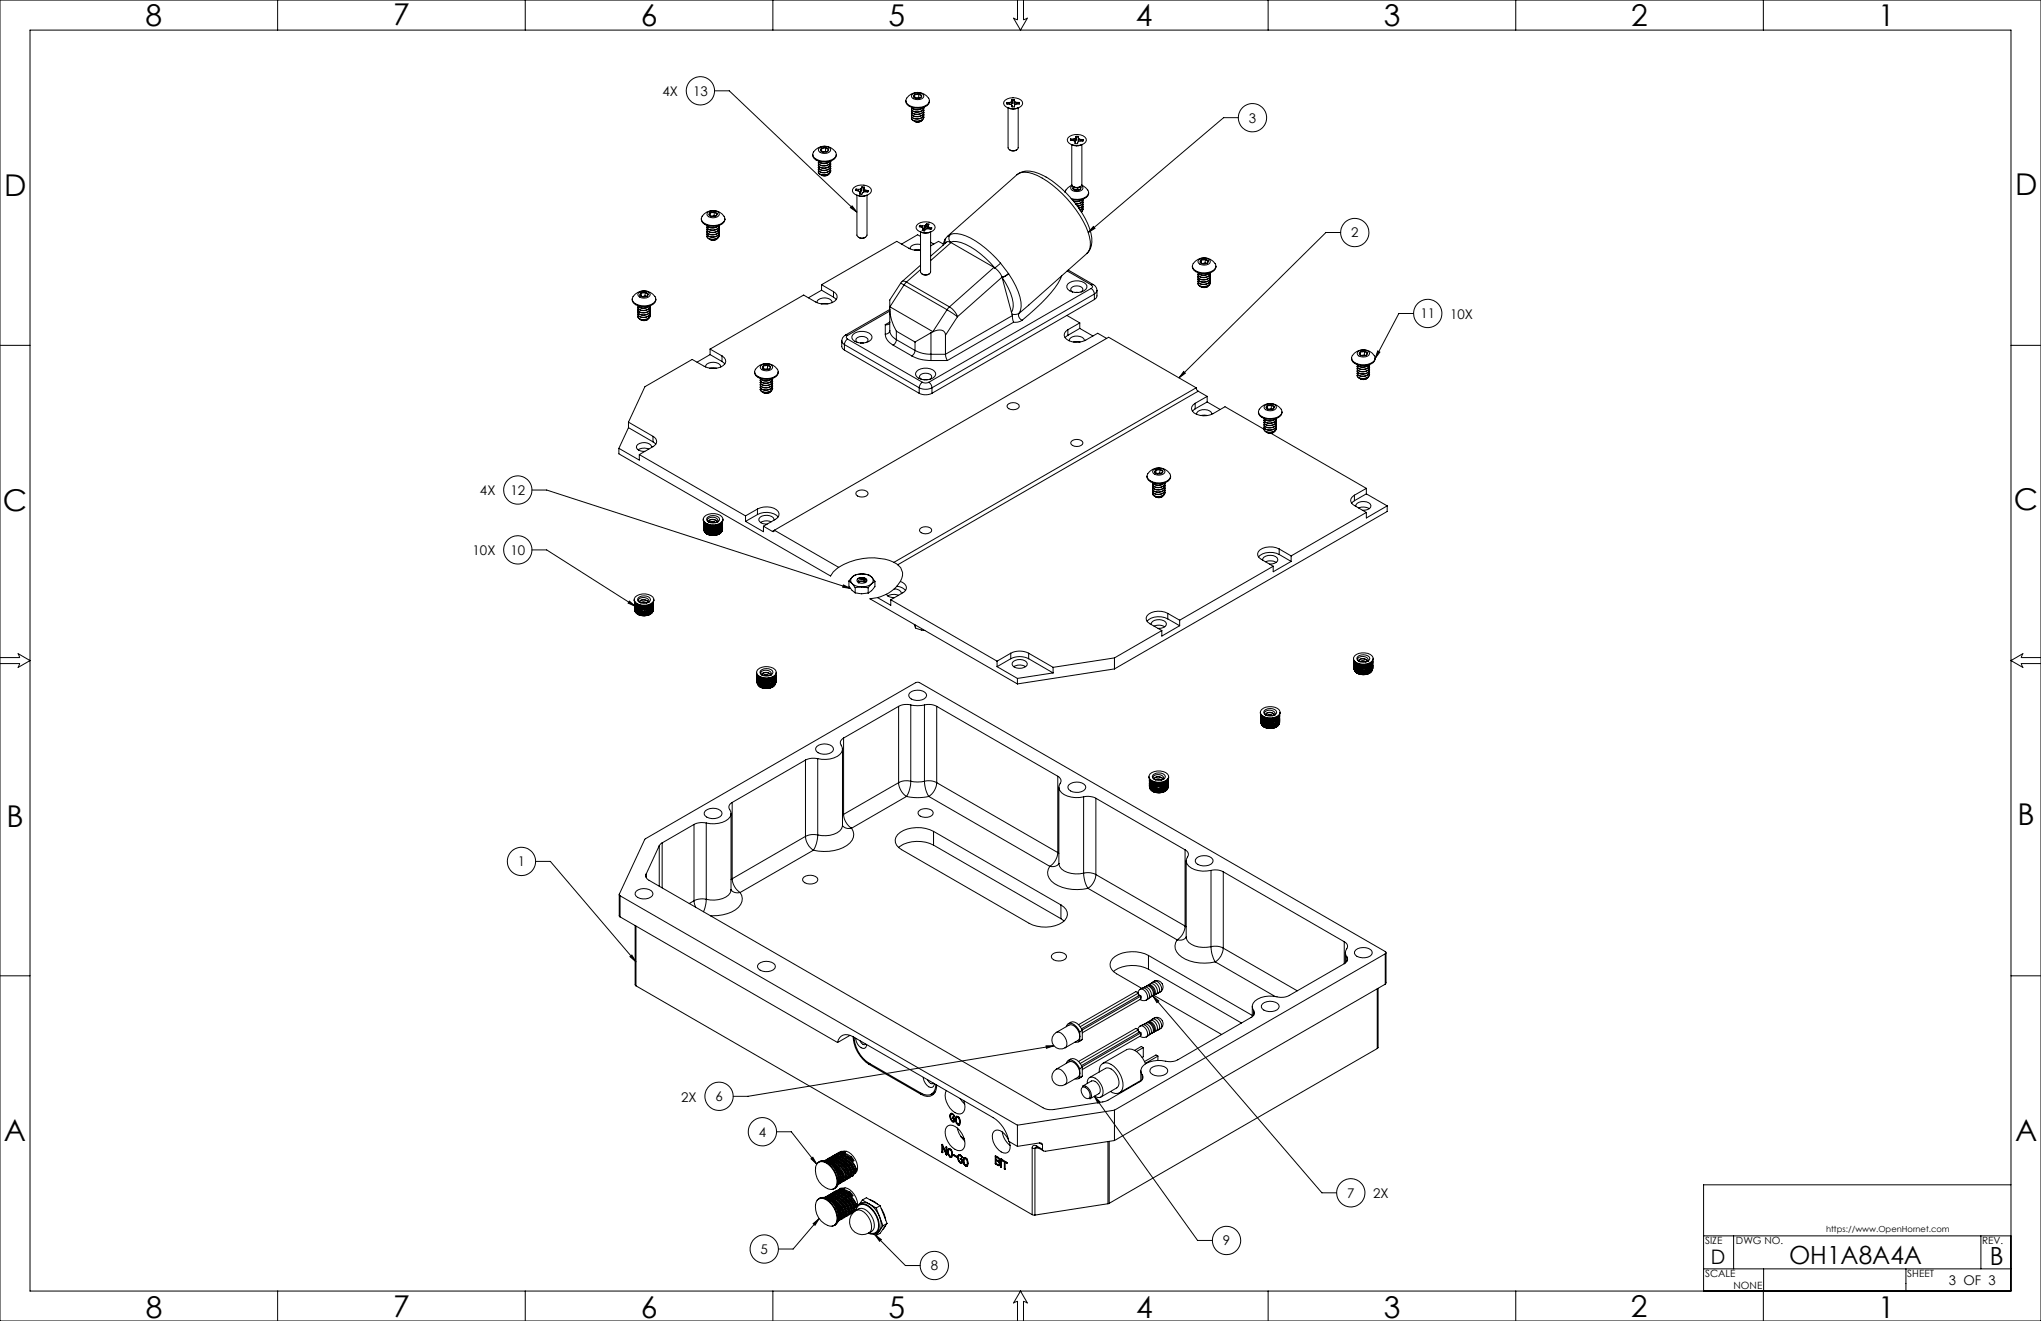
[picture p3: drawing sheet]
<svg xmlns="http://www.w3.org/2000/svg" width="864mm" height="559mm" viewBox="0 0 864 559" stroke-linecap="round" stroke-linejoin="round" font-family="sans-serif">
<defs><g id="words">
<g font-size="12.7">
<text x="61.6" y="10.9">8</text>
<text x="166.4" y="10.6">7</text>
<text x="271.1" y="10.9">6</text>
<text x="375.9" y="10.9">5</text>
<text x="480.7" y="10.9">4</text>
<text x="585.5" y="10.9">3</text>
<text x="690.2" y="11">2</text>
<text x="794.7" y="10.9">1</text>
<text x="1.8" y="83">D</text>
<text x="852.6" y="82.4">D</text>
<text x="852.2" y="215.7">C</text>
<text x="1.1" y="216.3">C</text>
<text x="2.7" y="349.7">B</text>
<text x="853.7" y="349.1">B</text>
<text x="1.6" y="482.7">A</text>
<text x="852.6" y="482.5">A</text>
<text x="61.7" y="557.6">8</text>
<text x="166.4" y="557.2">7</text>
<text x="271.2" y="557.6">6</text>
<text x="376" y="557.6">5</text>
<text x="480.7" y="557.6">4</text>
<text x="585.6" y="557.6">3</text>
<text x="690.1" y="557.2">2</text>
<text x="794.7" y="557.6">1</text>
</g>
<g font-size="10.6">
<text x="757" y="534.8">OH1A8A4A</text>
<text x="841.9" y="535.3">B</text>
</g>
<text font-size="8.5" x="723.9" y="534.7">D</text>
<g font-size="5.6">
<text x="280.3" y="40.6">4X</text>
<text x="293.3" y="40.5">13</text>
<text x="528.4" y="51.8">3</text>
<text x="571.7" y="100.4">2</text>
<text x="601" y="134.7">11</text>
<text x="613.6" y="134.8">10X</text>
<text x="203.1" y="209.5">4X</text>
<text x="216" y="209.3">12</text>
<text x="200" y="234.8">10X</text>
<text x="216" y="234.7">10</text>
<text x="219.1" y="366.4">1</text>
<text x="288.2" y="466">2X</text>
<text x="302.7" y="465.8">6</text>
<text x="321.1" y="480.8">4</text>
<text x="570" y="506.6">7</text>
<text x="581.1" y="506.8">2X</text>
<text x="517.4" y="526.8">9</text>
<text x="321.8" y="530.4">5</text>
<text x="393.8" y="537.4">8</text>
<text x="824.6" y="543.6">3 OF 3</text>
</g>
<g font-size="4.2">
<text x="721.5" y="526.2">SIZE</text>
<text x="734.5" y="526.2">DWG NO.</text>
<text x="838.7" y="526.1">REV.</text>
<text x="721.5" y="540.3">SCALE</text>
<text x="733.5" y="545.3">NONE</text>
<text x="807" y="540.3">SHEET</text>
</g>
<text font-size="3.5" x="772.7" y="521.2">https://www.OpenHornet.com</text>
</g></defs>
<g fill="none" stroke="#000" stroke-width=".42">
<path d="M0 0h863.6v558.8h-863.6zM12.7 12.7h838.2v533.4h-838.2zM117.5 0v12.7M222.2 0v12.7M327 0v12.7M430.5 0v8.4l-1.7-.7 3 5 2.9-5-1.6 .7v-8.4M536.6 0v12.7M641.4 0v12.7M746.1 0v12.7M302.3 38.4h6.3l54 51.3M387.1 39.9l-.5 .5v.5M387.1 39.9l-.5 1"/>
<path d="M387.1 39.9v1.4M388.7 39.7l-1.6 .2M388.7 39.7l1.2 .7M388.7 39.7v1.6M383.3 42.6a2.67 2.67 0 0 0 2.6 2.8 6.7 6.7 0 0 0 7.1-1.5l.3-1.3M384.6 40.5a5.6 5.6 0 0 1 8.6 1.5 2.42 2.42 0 0 1-1.9 2.9 6.6 6.6 0 0 1-7.9-1.7 2.58 2.58 0 0 1 1.2-2.7zM385.7 45.1a3.1 3.1 0 0 0 4.8 .4M385.7 45.2a3.1 3.1 0 0 0 5 .2M385.8 40.1a3.3 3.3 0 0 1 5.1 .5 3 3 0 0 1-5.2 0zM385.8 49.6l-.1 .4M386.6 40.9a2.43 2.43 0 0 0 2.9 .4M386.6 40.9l.6 .6"/>
<path d="M388.7 41.3l-1.3 .2M388.7 41.3l.4 .2M389.9 40.4l.1 .4-.5 .5M389.9 40.4l-.4 .9M390.5 50.5a2.72 2.72 0 0 1-3.6 .8l.2 .1a2.51 2.51 0 0 0 2.7-.2M390.8 49.1l.1 .4a3 3 0 0 1-5.2 .5M390.8 48.1l.1 .4a3.1 3.1 0 0 1-5.2 .5l.1-.4M390.8 47.1l.1 .5a3.1 3.1 0 0 1-5.2 .4l.1-.4M390.8 46.1l.1 .5a3.1 3.1 0 0 1-5.2 .5l.1-.5M390.8 45.3l.1 .3a3.1 3.1 0 0 1-5.2 .5l.1-.5M390.9 49.5a3.1 3.1 0 0 1-5.2 .8v-.3M390.9 48.5a2.97 2.97 0 0 1-5.2 .6v-.1"/>
<path d="M390.9 47.6a2.97 2.97 0 0 1-5.2 .6v-.2M390.9 46.6a2.97 2.97 0 0 1-5.2 .6v-.1M390.9 45.6a2.96 2.96 0 0 1-2.4 1.9 2.96 2.96 0 0 1-2.8-1.3v-.1M425.4 42.3a5.7 5.7 0 0 1 7.1 .6 1.92 1.92 0 0 1-1.4 2.6 5.5 5.5 0 0 1-6.2-1.1l-.3-.7zM426 43.4v.6M426 43.4h1.1M426 44h1.1M426 43.4l.1 .2M426.1 43.6v.4M426.1 43.6l.5 .4M426.5 45.6l2.2 .6 2.2-.6M426.5 45.6v16.9a2.48 2.48 0 0 0 4.3 0v-16.9"/>
<path d="M427.1 44l.7 .2M427.1 43.4v.6M427.8 44.2l.4 1h1.1v-.6M427.8 43.2l-.7 .2M427.8 43.2l.1 1M428.1 42.2v.6M428.1 42.2v.2M428.1 42.4h1.1M428.1 42.8l-.3 .4M428.1 42.4l.1 1.3M428.1 42.8l.1 .9M428.2 43.7l-.2 .6"/>
<path d="M429.1 43.7l.2 .6M429.2 42.4l-.1 1.3M429.2 42.1l-1.1 .1M429.2 42.8l.3 .4M429.2 42.1v.7M429.2 42.8l-.1 .9M429.2 42.1v.3M429.3 44.6l-.1 .6M429.5 43.2l.8 .1M429.5 43.2l-.1 1.1M430.3 43.3h1M430.3 43.3l-.1 .7"/>
<path d="M431.2 43.6l.1 .4M431.2 43.6l-.4 .4M431.3 43.3v.7l-1.8 .1-.2 .5M431.3 43.3l-.1 .3M451.9 58.3a5.4 5.4 0 0 1 7.7 .4 2.12 2.12 0 0 1-1.9 2.5 5.2 5.2 0 0 1-6-1.4l-.1-.8zM453 58.8v.6l1.7 .3 .3 .4M453 58.8h1.1M453 58.8l.1 .3M453.1 59.1l-.1 .3M453.1 59.1l.5 .3M454.1 58.8v.7M454.8 58.7l-.7 .1"/>
<path d="M454.8 58.7l.1 1.4M455.2 58.3l-.4 .4M455.2 58.3l.1 .9M455.3 57.7h1.1l-.1 .6M455.3 57.7l-.1 .6M455.3 57.7v.3M455.3 58h1.1M455.3 59.2l-.4 .9M455.3 58v1.2M456.3 58.3l.2 .5M456.3 58.3v1.5M456.4 59.7l-.4 1h-1.1l.1-.6"/>
<path d="M456.5 58.8l.8 .2M456.5 58.8v.9M457.2 59.6l-.8 .1M457.2 59.6l1 .1M457.3 59h1M457.3 59l-.1 .6M458.2 59.3v.3M458.2 59.3l-.5 .3M458.3 59l-.1 .7M458.3 59l-.1 .3M524 49.8h-6.3l-57.3 48.6M343.9 65.3a2.67 2.67 0 0 0 2.6 2.9 6.7 6.7 0 0 0 7.1-1.5l.3-1.4"/>
<path d="M345.2 63.3a5.3 5.3 0 0 1 8.7 2.2 5.3 5.3 0 0 1-6.1 2.7 4 4 0 0 1-3.9-3.1zM346.3 67.8a3.1 3.1 0 0 0 4.8 .4M346.3 68a3.1 3.1 0 0 0 5 .1M346.4 72.3l-.1 .4M346.5 62.8a3.2 3.2 0 0 1 5 .6 3 3 0 0 1-5.2 0zM347.2 63.6a2.37 2.37 0 0 0 2.9 .5M347.2 63.6l.6 .6M347.7 62.7l-.5 .4v.5M347.7 62.7l-.5 .9M347.7 62.7v1.4M349.3 62.4l-1.6 .3M349.3 62.4l1.3 .7"/>
<path d="M349.3 64l-1.3 .2M349.3 64l.4 .2M349.3 62.4v1.6M350.6 63.1v.5l-.5 .5M350.6 63.1l-.5 1M351.1 72.9a2.56 2.56 0 0 1-3.6 1.1l1.4 .4 1.5-.4M351.4 71.8l.1 .4a3.1 3.1 0 0 1-5.2 .5M351.4 70.8l.1 .5a3.1 3.1 0 0 1-5.2 .5l.1-.5M351.4 69.9l.1 .4a3.1 3.1 0 0 1-5.2 .5l.1-.5M351.4 68.9l.1 .4a3.1 3.1 0 0 1-5.2 .5l.1-.4M351.4 68.1a2.53 2.53 0 0 1-3.5 2l-1.4-.7-.1-1M351.5 72.2a3.1 3.1 0 0 1-5.2 .8v-.3"/>
<path d="M351.5 71.3a2.97 2.97 0 0 1-5.2 .6v-.1M351.5 70.3a2.96 2.96 0 0 1-2.4 1.9 2.96 2.96 0 0 1-2.8-1.3v-.1M351.5 69.3a2.97 2.97 0 0 1-5.2 .6v-.1M351.5 68.3a2.94 2.94 0 0 1-2.4 2 2.94 2.94 0 0 1-2.8-1.4v-.1M361.2 79.4a5.7 5.7 0 0 1 7.2 .3 1.76 1.76 0 0 1-1 2.6 5.9 5.9 0 0 1-6.4-.7l-.3-.7zM362.2 80l-.2 .6 1.7 .4 .2 .4M362.2 80l1.1 .1M362.2 80l.1 .3M364.5 79.6l-.4 .4M364.5 79.6l.1 1M364.7 79.1l1.1 .1-.3 .6M364.7 79.1l-.2 .5"/>
<path d="M364.7 79.1v.3M364.7 79.4l1 .1M364.7 79.4l-.1 1.2M365.5 79.8l.2 .4M365.5 79.8v1.4M427.2 63.4l1.5 .5 1.5-.5M430.4 73.8a6.3 6.3 0 0 1 6.6-.3 45.1 45.1 0 0 1 24 26.7 7.4 7.4 0 0 1-1.1 7l-28.7 25.3M430.4 73.8l-29.4 26M430.5 73.8a8.4 8.4 0 0 1 9.1-.4 43 43 0 0 1 22 25.3 8.1 8.1 0 0 1-1.8 8.5M453.5 61.2l2 .5 2.3-.5M453.5 61.2v16.9a2.46 2.46 0 0 0 4.3 0v-16.9M453.6 78.4l-.6 .2a3.7 3.7 0 0 0-2.4 2.9"/>
<path d="M453.6 78.5l-.6 1a3 3 0 0 0 5.3 0l-.7-1M454 79.8a2.3 2.3 0 0 0 2.8 .4M454 79.8l.6 .5M454.1 79l1.4 .5 1.6-.5M454.2 79l-.2 .8M454.3 79.1l-.3 .7M454.4 79.1v1.1M455 60.1v.6M456.1 79.4v.8M456.6 79.1l.7 .2M457.1 79l.2 .3M457.3 79.3v.5l-.5 .4"/>
<path d="M457.3 79.3l-.5 .9M457.7 78.4a4.5 4.5 0 0 1 2.9 3.3 5.2 5.2 0 0 1-6 2.6l-1.4-.3M296.8 92.5a3.4 3.4 0 0 0 3.9 3.2 5.1 5.1 0 0 0 6-2.8v-.4M298 90.5a5.3 5.3 0 0 1 8.7 2.2 5.1 5.1 0 0 1-6 2.7 3.9 3.9 0 0 1-3.9-3.1zM299.1 95.1a3.1 3.1 0 0 0 4.9 .3M299.1 95.2a3.1 3.1 0 0 0 5.1 .2M299.3 99.5l-.2 .4M299.3 90a3.3 3.3 0 0 1 5.1 .6 3 3 0 0 1-5.3 0zM300.1 90.9a2.24 2.24 0 0 0 2.8 .4M300.1 90.9l.6 .5M300.5 89.9l-.4 .4v.6M300.5 89.9l-.4 1"/>
<path d="M300.5 89.9v1.4M302.2 89.6l-1.7 .3M302.2 89.6l1.2 .7M302.2 91.2l-1.4 .2M302.2 91.2l.4 .3M302.2 89.6v1.6M303.4 90.3v.6l-.5 .4M303.4 90.3l-.5 1M304.2 99l.2 .4a3.1 3.1 0 0 1-5.3 .5M304.2 98l.2 .5a3.1 3.1 0 0 1-5.3 .5l.2-.5M304.2 97.1l.2 .4a3.1 3.1 0 0 1-5.3 .5l.2-.4M304.2 96.1l.2 .4a3.1 3.1 0 0 1-5.3 .5l.2-.4"/>
<path d="M304.3 95.3l.1 .3a3 3 0 0 1-5.3 .4l.2-.4M304.4 99.4a3.2 3.2 0 0 1-4.9 1.4l-.4-.9M304.4 98.5a2.96 2.96 0 0 1-2.5 1.9 2.96 2.96 0 0 1-2.8-1.3v-.1M304.4 97.5a2.97 2.97 0 0 1-5.3 .6v-.1M304.4 96.5a2.94 2.94 0 0 1-2.5 2 2.94 2.94 0 0 1-2.8-1.4v-.1M304.4 95.6a2.97 2.97 0 0 1-5.3 .6v-.2M360.5 87.1l2.1 2.6-2.8-1.9zM362.3 80.3l-.2 .3M362.3 80.3l.5 .4M362.5 82.6a4.4 4.4 0 0 0 4.4 0M362.6 82.6v16.8a2.42 2.42 0 0 0 4.3 0v-16.8M363.3 80.1v.7"/>
<path d="M363.8 81.3l.3 .1M363.9 81.4v.7M364.1 80l-.8 .1M364.1 80v1.4M364.6 80.6l-.5 .8M365.7 80.2l.7 .3M365.7 80.2l-.1 .9M366.4 80.5l1 .1M366.4 80.5v.6M367.3 80.9v.1M367.3 80.9l-.5 .3M367.4 80.6l-.2 .6-1.1-.1a1.51 1.51 0 0 0-1.5 1.1l-1-.2 .3-.6"/>
<path d="M367.4 80.6l-.1 .3M388.5 94.7a5.6 5.6 0 0 1 7 .8 2 2 0 0 1-1.7 2.6 5.4 5.4 0 0 1-6.1-1.3l-.1-.8zM389.4 95.3l-.4 .6 1.6 .5M389.4 95.3l.9 .2M389.4 95.3v.3M389.4 95.6l-.2 .4M389.4 95.6l.5 .5M389.5 98.1l2.2 .6 2.1-.6M389.5 98.1v16.9a2.41 2.41 0 0 0 4.3 0v-16.9M390.3 95.5h.9M390.3 95.5v.8M390.6 96.4v.5"/>
<path d="M390.6 96.6l.6 .3M390.6 96.9l.1 .7M390.6 96.4l.1 1.2M391.2 95.5v1.4M391.7 95.2l-.5 .3M391.7 95.2l.1 .9M391.8 96.1l-.6 .8M392.1 94.6l1 .2-.4 .6M392.1 94.9l.8 .2M392.1 94.6l-.4 .6M392.1 94.9l-.3 1.2M392.1 94.6v.3"/>
<path d="M392.7 95.4v.5M392.7 95.4l-.1 1.4M392.7 95.9l.6 .3M392.7 95.9l-.1 .9M393.3 96.2l1 .2-.4 .6a2.56 2.56 0 0 0-3 .6l-.7-.1 .4-.6M393.3 96.2v.6M394.1 96.7l-.4 .2M400.9 99.9l-.8 1M401.1 100h.1M402.2 99.1a13.3 13.3 0 0 1 10.6 2.9 48.2 48.2 0 0 1 10.6 9.3M402.2 99.1a2.42 2.42 0 0 0-.1 3.3M402.2 99.1l-1.1 .9"/>
<path d="M456.1 80.2l-1.4 .2M456.1 80.2l.4 .2M457.8 89.4l-.2 .3M457.8 84.3a3.5 3.5 0 0 1-3.6 .8M458 84.3a3.6 3.6 0 0 1-3.7 .9M458.1 87.9l-.1 1.1-.5 .6 .5-.5 .3-.7M458.1 87a1.45 1.45 0 0 1-1.1 1.8M458.1 86l.2 .4a2.03 2.03 0 0 1-1.8 1.6M458.1 85l.2 .4a2.35 2.35 0 0 1-2.5 1.8M458.2 84.2l.1 .3a2.63 2.63 0 0 1-3.2 1.7M458.3 87.4a1.57 1.57 0 0 1-1.2 1.5M458.3 86.4a1.86 1.86 0 0 1-1.9 1.8"/>
<path d="M458.3 85.4a1.99 1.99 0 0 1-2.4 1.9M458.3 84.5a2.47 2.47 0 0 1-3.1 1.8M460.6 81.5a3.1 3.1 0 0 1-3.2 3h-3.7M462.6 95.8l.7 .8-2.9 1.8zM567.3 98.4h-6.3l-62.1 61.4M304 100.2a2.45 2.45 0 0 1-3.6 1.1l.1 .1a2.66 2.66 0 0 0 2.7-.2M363.2 100.3l1.2 .6 1.8-.6M381.1 119.8l-4.6 7.1v2.9M381.1 119.8l1.4 .7M381.7 119.1l-.6 .7M381.7 119.1l.9-.2 .9 .4M383.5 119.3l-1 1.2"/>
<path d="M383.5 119.3l18.2 10.5M386.9 105.8h2.6h-2.3l-1.9-.4-5.9-3.3-31.8 18.3M389.5 103.4a3.3 3.3 0 0 0-4.4 1.9M389.5 112.2l-7.8 6.9M389.5 100l-1.2-.7-6.8 4M389.5 114.1l-6 5.2M390.1 115.9l1.6 .5 1.5-.5M393.8 102.5l1.3 .8M399.1 103.2l-2-1.1-3.3 1.9M400.1 100.9l-.3 .7 .1 1.3-.2-.8 .4-1.1-1 2.7M402.1 102.4a12.9 12.9 0 0 1 10.5 3.3 44.9 44.9 0 0 1 8.3 7.6M402.1 102.4l.3 .2"/>
<path d="M402.1 102.4l-1.5-.1-6.8 6.1M402.4 102.6l18.2 10.5M402.4 102.6l-8.6 7.6M420.6 113.1l.3 .2M420.6 113.1l-18.9 16.7M420.9 113.3a8.2 8.2 0 0 1 3.1 4M423.4 111.3l3.3 4.4M423.4 111.3l-2.5 2M424 117.3l-18.9 16.7M424 117.3h.1M424 117.3a22.7 22.7 0 0 1 4.7 12.3l-.7 2.6M424 117.3l4 14.9"/>
<path d="M426.7 115.7l-2.7 1.6M426.7 115.7l.1 .1M426.8 115.8a25.4 25.4 0 0 1 5.3 13.9l-.9 2.8M426.8 115.8l-1.5 1.1-1.3 .4M449.3 116.7a47.6 47.6 0 0 1-13.8 16.3l-3 2.5M451.6 114.6l10.1 5.9M452 114.2l10.6 6.2M504.5 112.6a3.5 3.5 0 0 0 4 3.1 4.9 4.9 0 0 0 6-2.8v-.3M505.8 110.5a5.3 5.3 0 0 1 8.7 2.3 5.2 5.2 0 0 1-6 2.6 3.9 3.9 0 0 1-4-3l.3-.9zM506.9 115.1a3.1 3.1 0 0 0 4.8 .4M506.9 115.2a3.1 3.1 0 0 0 5.1 .2M507 119.5l-.1 .4"/>
<path d="M507.1 110.1a3.2 3.2 0 0 1 5 .5 3 3 0 0 1-5.2 0zM507.9 110.9a2.3 2.3 0 0 0 2.8 .4M507.9 110.9l.6 .5M508.3 109.9l-.4 1M508.3 109.9v1.4M509.9 109.7l-1.6 .2M509.9 109.7l1.3 .7M509.9 111.3l-1.3 .2M509.9 111.3l.5 .2M509.9 109.7v1.6M511.2 110.4v.5l-.5 .4M511.2 110.4l-.5 .9"/>
<path d="M512 119l.1 .5a3.1 3.1 0 0 1-5.2 .4M512 118.1l.1 .4a3.1 3.1 0 0 1-5.2 .5l.1-.4M512 117.1l.1 .4a3.1 3.1 0 0 1-5.2 .5l.1-.4M512 116.1l.1 .5a3.1 3.1 0 0 1-5.2 .5l.1-.5M512.1 115.3v.3a3.1 3.1 0 0 1-5.2 .5l.1-.5M512.1 119.5a3.1 3.1 0 0 1-4.8 1.3l-.4-.9M512.1 118.5v.1a3.1 3.1 0 0 1-5.2 .5v-.1M512.1 117.5a2.96 2.96 0 0 1-2.4 2 2.96 2.96 0 0 1-2.8-1.4v-.1M512.1 116.6a2.97 2.97 0 0 1-5.2 .6v-.1M512.1 115.6a2.96 2.96 0 0 1-2.4 1.9 2.96 2.96 0 0 1-2.8-1.3v-.1M267.5 126.5a2.67 2.67 0 0 0 2.6 2.9 6.7 6.7 0 0 0 7.1-1.5l.3-1.4M268.8 124.4a5.3 5.3 0 0 1 8.7 2.3 5.2 5.2 0 0 1-6.1 2.6 3.9 3.9 0 0 1-3.9-3z"/>
<path d="M269.9 129a3.1 3.1 0 0 0 4.8 .4M269.9 129.2a3.1 3.1 0 0 0 5 .1M270.1 133.5l-.2 .4M270.1 124a3.3 3.3 0 0 1 5 .6 3 3 0 0 1-5.2 0zM270.8 124.8a2.37 2.37 0 0 0 2.9 .5M270.8 124.8l.7 .6M271.3 123.9l-.5 .5v.4M271.3 123.9l-.5 .9M271.3 123.9v1.4M272.9 123.6l-1.6 .3M272.9 123.6l1.2 .8M272.9 125.2l-1.3 .2"/>
<path d="M272.9 125.2l.4 .2M272.9 123.6v1.6M274.1 124.4l-.4 .9M274.7 134.4a2.82 2.82 0 0 1-3.6 .9l1.4 .3 1.5-.4M275 133l.1 .4a3.1 3.1 0 0 1-5.2 .5M275 132l.1 .5a3 3 0 0 1-5.2 .4l.2-.4M275 131.1l.1 .4a3.1 3.1 0 0 1-5.2 .5l.2-.4M275 130.1l.1 .4a3.1 3.1 0 0 1-5.2 .5l.2-.4M275.1 129.3a2.5 2.5 0 0 1-3.6 1.9l-1.4-.7v-.9M275.1 133.4a3 3 0 0 1-5.2 .8v-.3M275.1 132.5a2.97 2.97 0 0 1-5.2 .6v-.2M275.1 131.5a2.97 2.97 0 0 1-5.2 .6v-.1"/>
<path d="M275.1 130.5a2.97 2.97 0 0 1-5.2 .6v-.1M275.1 129.5a2.97 2.97 0 0 1-5.2 .6v-.1M345.7 128a3.6 3.6 0 0 1 5.5-1.4l.6 .5 .3 .9M347.5 128.6h2.8M347.6 120.4l5.1 3M347.6 122.8l5.1 2.9M347.6 122.8l-5.5 3.2M347.6 120.4v2.4M352.7 123.4a2.41 2.41 0 0 1 1.5 2.5 2.41 2.41 0 0 1-2.1 2.1 8.6 8.6 0 0 1-7-.3l-5.1-2.9-39.5 22.9M352.7 125.7l1.1 1M352.7 123.4v2.3M374.6 137.3l1.9-1.1a1.32 1.32 0 0 1-1.9 1.1z"/>
<path d="M374.6 137.3v4.1M376.5 130.7a19.7 19.7 0 0 0 2.8 9.4M376.5 129.8v.9M376.5 139.8a4.9 4.9 0 0 0 2.8 3.9M376.5 139.8a1.77 1.77 0 0 1-1.9 1.6M376.5 130.9l-18.8 10.9M376.5 130.7v9.1M376.5 131.6l-17.9 10.3M376.6 129.8h-.1M376.6 129.8l18.1 10.5M382.5 120.5l-5.9 9.3M382.5 120.5l18.2 10.5"/>
<path d="M400.7 131l4.4 3M400.7 131l-6 9.3M401.7 129.8a8 8 0 0 1 3.4 4.2M401.7 129.8l-1 1.2M405.1 134l-5 7.8M428 132.2l.2 .7M428.2 132.9l.2 .6M428.4 133.5l.5 2.8M428.4 133.5l-28.3 16.4M428.9 136.3l-28 16.2M431.2 132.5l-1.1 .5-1.9-.1M431.2 132.5a2.15 2.15 0 0 0 1.3 3"/>
<path d="M432.5 135.5a5.1 5.1 0 0 1-3.6 .8M451.4 133.4l5.5 3.2M451.8 120.2a5.6 5.6 0 0 1 8.1 .7 2.5 2.5 0 0 1-2.3 2.6 5.1 5.1 0 0 1-6.2-1.9zM451.8 139.5a2.44 2.44 0 0 0-1.5 2.6 2.44 2.44 0 0 0 2.1 2.1 8.5 8.5 0 0 0 7-.3l5.1-2.9 3.7 2.2M451.8 139.5v2.4M453.8 123.5l-.8-1.1a3 3 0 0 1 5.2 0l-.8 1.1M455 123.7h1.3M456.9 136.6l-5.1 2.9M456.9 138.9l5.6 3.2M456.9 138.9l-5.1 3M456.9 136.6v2.3M461.7 120.5a.82 .82 0 0 1 .5 .7 .82 .82 0 0 1-.5 .8"/>
<path d="M461.7 122l.8 .7 .6 1.7M461.7 122l-68.7 39.7M462.6 120.4a2.67 2.67 0 0 1 1.5 2.4M462.6 120.4l-.9 .1M463.1 124.4l.8-.8 .2-.8v2.8l-1 1.1M463.1 124.4l-68.8 39.6M463.1 124.4v2.3M463.1 126.7l-68.8 39.7M511 121.2l-1.5 .5-1.4-.4M511.7 120.5a2.74 2.74 0 0 1-3.6 .8M598.1 132.6h-6.2l-10 19M0 146.1h12.7"/>
<path d="M298.5 155.3a3.3 3.3 0 0 1 4.6-1.9 1.87 1.87 0 0 1 1.8 1.9M300.3 155.8h2.8M300.5 147.7l5 2.9M300.5 150l5 2.9M300.5 150l-5.6 3.2M300.5 147.7v2.3M305.5 150.6a2.43 2.43 0 0 1 1.6 2.5 2.43 2.43 0 0 1-2.2 2.2 8.5 8.5 0 0 1-6.9-.4l-5.1-2.9-20 11.6-7 15M305.5 152.9l1.2 1.1M305.5 150.6v2.3M319.3 157.3a2.71 2.71 0 0 0 2.6 2.9 6.7 6.7 0 0 0 7.1-1.6l.3-1.3M320.6 155.2a5.3 5.3 0 0 1 8.7 2.3 5.2 5.2 0 0 1-6 2.6 3.9 3.9 0 0 1-4-3zM321.7 159.8a3 3 0 0 0 4.8 .4"/>
<path d="M321.7 159.9a3.1 3.1 0 0 0 5 .2M321.9 154.8a3.3 3.3 0 0 1 5 .6 3 3 0 0 1-5.2 0zM322.7 155.6a2.24 2.24 0 0 0 2.8 .4M322.7 155.6l.6 .5M323.1 154.7l-.5 .5 .1 .4M323.1 154.7l-.4 .9M323.1 154.7v1.3M324.7 154.4l-1.6 .3M324.7 154.4l1.3 .7M324.7 156l-1.3 .2M324.7 156l.5 .2M324.7 154.4v1.6"/>
<path d="M326 155.1v.5l-.5 .4M326 155.1l-.5 .9M357.3 145.8l-.8-.7-.3-.9 .1 2.8 1 1.1M357.3 145.8l31.6 18.2M357.3 145.8v2.3M357.3 148.1l31.6 18.3M357.7 141.8a2.55 2.55 0 0 0-1.5 2.4M357.7 141.8l.9 .1M358.6 141.9a.82 .82 0 0 0-.5 .8 .82 .82 0 0 0 .5 .7M358.6 143.4a2.88 2.88 0 0 0-1.3 2.4M358.6 143.4l31.7 18.3M360.9 141.5a5.5 5.5 0 0 1 8 .8 2.49 2.49 0 0 1-2.3 2.6 5.2 5.2 0 0 1-6.1-1.8z"/>
<path d="M362.9 144.9l-.8-1.1a2.97 2.97 0 0 1 5.2 0l-.8 1.1M364 145.1h1.4M374.6 141.4a5.8 5.8 0 0 0 3.3 4.6M377.9 146l7.9 4.6M379.3 143.7l-.4 1.3-1 1M379.3 140.1l7.9 4.6M379.3 143.7l7.9 4.5M379.3 140.1v3.6M385.8 150.6a16.2 16.2 0 0 0 8.1 1.9M387.2 148.2a13.9 13.9 0 0 0 6.7 1.7M387.2 148.2l-.4 1.3-1 1.1M387.2 144.7v3.5"/>
<path d="M387.8 157.1a5.5 5.5 0 0 1 8.1 .7 2.49 2.49 0 0 1-2.3 2.6 5.2 5.2 0 0 1-6.2-1.8zM393.9 140.8l-6.7 3.9M393.9 149.9v2.6M393.9 152.5h7M393.9 149.9h6.2M393.9 140.8v9.1M394.7 140.3a4 4 0 0 1 5 .2l.4 1.3M394.7 140.3l-.8 .5M394.7 140.3h.1M400.1 149.9l.8 2.6M400.1 141.8v8.1M451.8 141.9l-1.1 .9"/>
<path d="M452.4 144.1a3.3 3.3 0 0 1 4.6-1.8 1.97 1.97 0 0 1 1.9 1.8M454.2 144.7h2.8M500.8 157.2l.7 .7-2.6 1.9zM571.9 151.4a2.67 2.67 0 0 0 2.6 2.9 6.8 6.8 0 0 0 7.1-1.5l.3-1.4M573.1 149.4a5.3 5.3 0 0 1 8.7 2.3 5.2 5.2 0 0 1-6 2.6 3.9 3.9 0 0 1-3.9-3.1l.3-.8zM574.3 154a3.1 3.1 0 0 0 4.8 .3M574.3 154.1a3.1 3.1 0 0 0 5 .2M574.4 158.4l-.1 .4M574.4 148.9a3.3 3.3 0 0 1 5.1 .6 3 3 0 0 1-5.2 0zM575.2 149.8a2.4 2.4 0 0 0 2.9 .4M575.2 149.8l.6 .5M575.7 148.8l-.5 .5v.5"/>
<path d="M575.7 148.8l-.5 1M575.7 148.8v1.4M577.3 148.6l-1.6 .2M577.3 148.6l1.2 .7M577.3 150.1l-1.4 .3M577.3 150.1l.4 .3M577.3 148.6v1.5M578.5 149.3v.5l-.4 .4M578.5 149.3l-.4 .9M579 159.3a2.72 2.72 0 0 1-3.5 .9l.1 .1a2.66 2.66 0 0 0 2.8-.2M579.4 157.9l.1 .5a3 3 0 0 1-5.2 .4M579.4 157l.1 .4a3.1 3.1 0 0 1-5.2 .5l.1-.5"/>
<path d="M579.4 156l.1 .4a3.1 3.1 0 0 1-5.2 .5l.1-.4M579.4 155l.1 .4a3.1 3.1 0 0 1-5.2 .5l.1-.4M579.4 154.2l.1 .2a3.1 3.1 0 0 1-5.2 .5l.1-.4M579.5 158.4a3.1 3.1 0 0 1-5.2 .7v-.3M579.5 157.4a2.97 2.97 0 0 1-5.2 .6v-.1M579.5 156.4a2.97 2.97 0 0 1-5.2 .6v-.1M579.5 155.4a2.97 2.97 0 0 1-5.2 .6v-.1M579.5 154.4a2.96 2.96 0 0 1-2.4 2 2.96 2.96 0 0 1-2.8-1.3v-.2M582.9 148.4l.9 .5-1.9 2.7zM850.9 146.1h12.7M265.9 178.6l10.4 6M265.9 178.6v2.3"/>
<path d="M321.8 164.3l-.1 .4M326.5 165.2a2.82 2.82 0 0 1-3.6 .8l1.4 .4 1.5-.5M326.8 163.8l.1 .4a3.1 3.1 0 0 1-5.2 .5M326.8 162.8l.1 .4a3.1 3.1 0 0 1-5.2 .5l.1-.4M326.8 161.8l.1 .4a3.1 3.1 0 0 1-5.2 .5l.1-.4M326.8 160.8l.1 .5a3.1 3.1 0 0 1-5.2 .4l.1-.4M326.8 160.1a2.5 2.5 0 0 1-3.5 1.9l-1.4-.7-.1-1M326.9 164.2a3.1 3.1 0 0 1-4.8 1.3l-.4-.8M326.9 163.2a2.96 2.96 0 0 1-2.4 1.9 2.96 2.96 0 0 1-2.8-1.3v-.1M326.9 162.2a2.97 2.97 0 0 1-5.2 .6v-.1M326.9 161.3a2.96 2.96 0 0 1-2.4 1.9 2.96 2.96 0 0 1-2.8-1.3v-.2M326.9 160.3a2.97 2.97 0 0 1-5.2 .6v-.1"/>
<path d="M388.9 164a6.1 6.1 0 0 0 5.4 0M388.9 166.4a6.1 6.1 0 0 0 5.4 0M388.9 164v2.4M389.9 160.4l-.9-1.1a3 3 0 0 1 5.2 0l-.1 .6-.7 .5M390.3 161.7a3 3 0 0 0-1.4 2.3M390.3 161.7a2.99 2.99 0 0 0 2.7 0M391 160.7h1.3M393 161.7a2.88 2.88 0 0 1 1.3 2.3M394.3 164v2.4M426.3 171.2a3.6 3.6 0 0 1 4.8 0l.2 .6a3 3 0 0 1-5.2 0zM505.7 170.6a2.41 2.41 0 0 0-1.5 2.6 2.41 2.41 0 0 0 2.1 2.1 8.2 8.2 0 0 0 7-.3l5-3 16.5 9.6M505.7 172.9l-1.2 1.1"/>
<path d="M505.7 170.6v2.3M506.1 164l.3 .9 .6 .6M506.1 164l-37-21.3-141.4 81.6M506.1 164l-127.9 73.9M506.3 175.3a3.3 3.3 0 0 1 4.6-1.9 1.93 1.93 0 0 1 1.8 1.9M507 165.5l-127.1 73.4M507 165.5l3.8 2.2M508.1 175.8h2.8M510.8 167.7l-5.1 2.9M510.8 170l-5.1 2.9M510.8 170l5.5 3.2M510.8 167.7v2.3"/>
<path d="M532.5 174.2a2.67 2.67 0 0 0 2.6 2.9 6.8 6.8 0 0 0 7-1.6l.4-1.3M533.7 172.1a5.6 5.6 0 0 1 8.6 1.5 2.41 2.41 0 0 1-1.8 2.9 6.6 6.6 0 0 1-7.9-1.7 2.64 2.64 0 0 1 1.1-2.7zM534.8 176.7a3.1 3.1 0 0 0 4.9 .4M534.8 176.8a3.1 3.1 0 0 0 5.1 .2M535 171.7a3.3 3.3 0 0 1 5.1 .6 3 3 0 0 1-5.3 0zM535.8 172.5a2.37 2.37 0 0 0 2.9 .5M535.8 172.5l.6 .6M536.3 171.6l-.5 .4v.5M536.3 171.6l-.5 .9M536.3 171.6v1.4M537.9 171.3l-1.6 .3M537.9 171.3l1.2 .7"/>
<path d="M537.9 172.9l-1.4 .2M537.9 172.9l.4 .2M537.9 171.3v1.6M539.1 172l-.4 1M540 179.7l.1 .4a3.1 3.1 0 0 1-5.3 .5l.2-.4M540 178.7l.1 .4a3.1 3.1 0 0 1-5.3 .5l.2-.4M540 177.8l.1 .4a3.1 3.1 0 0 1-5.3 .5l.2-.5M540 177l.1 .2a3.1 3.1 0 0 1-5.3 .5l.2-.4M540.1 179.1a2.96 2.96 0 0 1-2.4 2 2.96 2.96 0 0 1-2.9-1.3v-.2M540.1 178.2a2.97 2.97 0 0 1-5.3 .6v-.1M540.1 177.2a2.94 2.94 0 0 1-2.4 1.9 2.94 2.94 0 0 1-2.9-1.3v-.1M261.9 189.7v2.3l89.5 51.7 1.2-1.8 2.3-1.9"/>
<path d="M261.9 189.7l8.6 4.9v-2.3M265.9 180.9l-4 8.8M265.9 180.9l10.4 6M270.5 192.3l45 25.9M274.5 190a4.9 4.9 0 0 0-4.5 .3M275.7 189.3a3 3 0 0 0-4-2 1.94 1.94 0 0 0-2.1 2.6 4 4 0 0 0 3.2 1M276.3 184.6a2.32 2.32 0 0 1 1.5 2.2 2.32 2.32 0 0 1-1.5 2.1l-5.8 3.4M276.3 186.9l1.2 1M276.3 184.6v2.3M453.2 186.8a3.2 3.2 0 0 1 5 .6 2.97 2.97 0 0 1-5.2 0zM486.6 199.3a5.3 5.3 0 0 1 8.7 2.3 5.1 5.1 0 0 1-6 2.6 3.9 3.9 0 0 1-3.9-3zM487.9 198.9a3.7 3.7 0 0 1 4.9 0l.1 .6a3 3 0 0 1-5.2 0z"/>
<path d="M488.7 199.7a2.24 2.24 0 0 0 2.8 .5M488.7 199.7l.6 .6M489.1 198.8l-.5 .6 .1 .3M489.1 198.8l-.4 .9M489.1 198.8v1.4M490.7 198.5l-1.6 .3M490.7 198.5l1.3 .7M490.7 198.5v1.6M492 199.2v.5l-.5 .5M492 199.2l-.5 1M535 181.2l-.2 .4M537.8 183.3l40.3 23.3"/>
<path d="M539.6 182.1a2.72 2.72 0 0 1-3.5 .8l1.4 .4 1.5-.5M540 180.7l.1 .4a3.1 3.1 0 0 1-5.3 .5M540.1 181.1a3.1 3.1 0 0 1-4.8 1.3l-.5-.8M540.1 180.1a2.97 2.97 0 0 1-5.3 .6v-.1M225.1 207.3h6.2l128.5 41.6M297.6 219.6a2.23 2.23 0 0 0 2.2 2.5 5.1 5.1 0 0 0 6.1-1.8v-.7M298 218.6a5.4 5.4 0 0 1 7.9 .7 2.44 2.44 0 0 1-2.3 2.5 5.1 5.1 0 0 1-6-1.8zM299.2 219a3.5 3.5 0 0 1 5.3 .6 3.2 3.2 0 0 1-5.5 0zM315.5 218.2v2.4M320.5 215.3a7.6 7.6 0 0 1 8.8 1.1 2.29 2.29 0 0 1-1.2 3.3l-5.1 2.9M320.5 217.7a7.6 7.6 0 0 1 8.7 1M320.5 215.3v2.4"/>
<path d="M320.5 215.3l-5 2.9M320.5 217.7l-5 2.9M362.3 208.2a3.2 3.2 0 0 1 5 .6 3 3 0 0 1-5.2 0zM485.3 201.4a3.5 3.5 0 0 0 4 3.2 5 5 0 0 0 6-2.8v-.4M487.7 203.9a3 3 0 0 0 4.8 .4M487.7 204a3.1 3.1 0 0 0 5 .2M487.9 208.4l-.2 .4M490.7 200.1l-1.3 .2M490.7 200.1l.5 .2M492.5 209.3a2.82 2.82 0 0 1-3.6 .8l.2 .1a2.66 2.66 0 0 0 2.7-.1M492.8 207.9l.1 .4a3.1 3.1 0 0 1-5.2 .5M492.8 206.9l.1 .4a3.1 3.1 0 0 1-5.2 .5l.2-.4"/>
<path d="M492.8 206l.1 .4a3.1 3.1 0 0 1-5.2 .5l.2-.5M492.8 205l.1 .4a3.1 3.1 0 0 1-5.2 .5l.2-.4M492.9 204.2v.2a3 3 0 0 1-5.2 .5l.2-.4M492.9 208.3a2.71 2.71 0 0 1-3.6 1.8l-1.2-.4-.4-.9M492.9 207.3a2.96 2.96 0 0 1-2.4 2 2.96 2.96 0 0 1-2.8-1.3v-.2M492.9 206.4a2.97 2.97 0 0 1-5.2 .6v-.1M492.9 205.4a2.94 2.94 0 0 1-2.4 1.9 2.94 2.94 0 0 1-2.8-1.3v-.1M492.9 204.4a2.97 2.97 0 0 1-5.2 .6v-.1M573.1 209.5a2.3 2.3 0 0 0-1.6 2.2 2.3 2.3 0 0 0 1.6 2.2l5 2.9M573.1 211.8l-1.2 1M573.1 209.5v2.3M573.7 214.2a2.6 2.6 0 0 1 3.4-2 2.35 2.35 0 0 1 2.9 2.3 3.4 3.4 0 0 1-3.5 1.4"/>
<path d="M574.9 214.9l.1-.1a5.1 5.1 0 0 1 4.4 .4M578.1 206.6l-5 2.9M578.1 216.8l-31.8 18.4M578.1 206.6v2.3M578.1 208.9l-5 2.9M578.1 208.9l8.9 5.1M587 214l-8.9 5.1v-2.3M587 214v2.4l-115.4 66.6M225.1 232.6h6.2l37.5 23.9M297.7 222.4l.3 .1M297.7 220.8v.5M297.7 222.4l.1 .3"/>
<path d="M297.8 224l.1 .2M297.8 221.9l.1 .3M297.8 222.6v.2M297.8 222.6l-.1 .9M297.8 220.7l-.1 .8M297.8 222.8l.2 .1M297.8 222.8l-.1 .9M297.9 224.3l.1 .2M297.9 222.1v.2M297.9 224.3a4.1 4.1 0 0 0 5.2 2 2.72 2.72 0 0 0 2.5-2M297.9 223l-.1 1M297.9 223l.1 .2"/>
<path d="M297.9 222.2l-.2 .2M297.9 222.3l.3 .1M297.9 220.7l-.1 1.2M298 222.5v.4M298 222.3v.2M298 224.5l.1 .2M298 222.5l-.2 .1M298 223.2h.2M298 223.2l-.2 .8M298 222.9l.2 .3M298 222.9l-.1 .1M298.1 224.6l.1 .2"/>
<path d="M298.1 220.8l-.3 1.1M298.1 224.7a5.1 5.1 0 0 0 7.3 0M298.1 223.4l.2 .2M298.1 223.4l-.2 .9M298.2 224.8l.1 .2M298.2 221.1l-.3 1M298.2 223.2l.4 .4M298.2 223.2l-.1 .2M298.3 225h.1M298.3 223.6h.3M298.3 223.6l-.3 .9M298.4 222.8l.2 .2"/>
<path d="M298.4 221.2l-.5 1.1M298.4 225l.2 .2M298.4 225h.1M298.5 222.6l-.1 .2M298.5 223.7l.2 .2M298.5 223.7l-.4 .9M298.5 221.5l-.1 .3M298.5 224.8l-.1 .2M298.5 223.7l-.2 .3M298.6 223.6l.3 .3M298.6 223h.2M298.6 223.6l-.1 .1"/>
<path d="M298.6 223.6l-.1 .2M298.6 221.4l-.4 1.3M298.6 225.2l.1 .1M298.7 225.3l.1 .1M298.7 225.3h.1M298.7 223.9h.2M298.7 223.9l-.5 .9M298.8 223.2l.2 .1M298.8 221.5l-.6 1.2M298.8 225.3v.1M298.8 223v.2M298.8 225.3l.2 .2"/>
<path d="M298.9 223.9l.5 .2M298.9 224l.3 .2M298.9 223.9v.1M298.9 224l-.5 1M298.9 223.9l-.4 1M299 225.8v.1a6.1 6.1 0 0 0 5.4 0M299 221.7l-.6 1.1M299 221.5l-.5 1.2h-.3M299 225.5l.1 .1M299.1 225.6h.2M299.2 224.2l-.6 1M299.3 225.6h.1"/>
<path d="M299.3 223.3v.1M299.3 223.3h-.3M299.3 221.8l-.7 1.2M299.3 223.4l.3 .2M299.3 225.6l.3 .1M299.4 224.1l.6 .2M299.4 224.1l.1 .2M299.4 224.1l-.2 .1M299.4 224.1l-.6 1.2M299.5 224.3l.3 .1M299.5 224.3l-.7 1M299.5 221.8l-.7 1.2"/>
<path d="M299.6 221.9l-.8 1.3M299.6 225.7l.1 .1M299.7 225.8h.1M299.8 224.4l-.8 1.1M299.8 225.8h.1M299.8 225.8h-.1M299.8 223.5l.1 .2M299.8 223.5l-.2 .1M299.9 220.6a2.26 2.26 0 0 1 3.6 .2M299.9 223.7h.3M299.9 222l-.9 1.3M299.9 225.8h-.1"/>
<path d="M299.9 225.8l.3 .1M300 220.9l-.7-.9a2.62 2.62 0 0 1 4.5 .1l-.4 .8M300 224.3l.6 .2M300 224.3l.1 .2M300 224.3l-.2 .1M300 224.3l-.7 1.3M300.1 224.5l-.8 1.1M300.1 224.5h.3M300.1 222l-.8 1.3M300.2 222.1l-.9 1.3M300.2 221v-.1a2.61 2.61 0 0 1 2.7 .2M300.2 225.9l.1 .1"/>
<path d="M300.3 226h.1M300.4 221l1.2-.2 1.2 .3M300.4 224.5l-.8 1.2M300.4 226h.1M300.4 226h-.1M300.4 223.7l.2 .1M300.4 223.7h-.2M300.5 222.1l-.9 1.5M300.6 223.8h.2M300.6 226h.3M300.6 226h-.2M300.6 224.5l.7 .1"/>
<path d="M300.6 224.5l.1 .1M300.6 224.5h-.2M300.6 224.5l-.8 1.3M300.7 224.6l-.8 1.2M300.7 224.6h.4M300.7 222.1l-.9 1.4M300.9 222.2l-1 1.5M300.9 226v.1M300.9 226.1h.2M301 226.1h.1M301 226.1h-.1M301.1 224.6l-.9 1.3"/>
<path d="M301.1 223.8l.1 .1M301.1 223.8h-.3M301.2 222.3l-1 1.4M301.2 223.9h.4M301.3 224.6h.6M301.3 226l.3 .1M301.3 226l-.2 .1M301.3 224.6l.1 .1M301.3 224.6h-.2M301.3 224.6l-.9 1.4M301.4 224.7l-.8 1.3M301.4 224.7h.3"/>
<path d="M301.4 222.1l-1 1.6M301.6 222.3l-1 1.5M301.6 226.1h.1M301.7 226.1h-.1M301.7 226.1h.1M301.7 223.8l-.1 .1M301.7 223.8l.2 .1M301.7 224.7l-.8 1.3M301.9 222.3l-1.1 1.5M301.9 224.6l.2 .1M301.9 224.6l-.2 .1M301.9 224.6l-.9 1.5"/>
<path d="M301.9 226.1h-.2M302 222.1l-.9 1.7M302.1 224.7l-.8 1.3M302.3 222.3l-1.1 1.6M302.3 223.9h-.4M302.3 226l-.4 .1M302.3 226v.1M302.3 226.1h.1M302.4 223.8l-.1 .1M302.4 223.8h.2M302.4 226.1h-.1M302.4 224.6l-.8 1.5"/>
<path d="M302.4 224.6l-.3 .1M302.6 222.2l-1 1.7M302.6 224.5l-.7 .1M302.6 224.5l-.2 .1M302.6 224.5l.2 .1M302.6 224.5l-.9 1.6M302.6 226l-.2 .1M302.7 222.1l-1 1.7M302.8 224.6l-.9 1.5M302.9 222.1l-1 1.8M302.9 223.8h-.3M302.9 226h.2"/>
<path d="M303 226h-.4M303 226h-.1M303 226h.1M303 223.7l-.1 .1M303 223.7h.3M303.1 224.5l-.8 1.5M303.1 224.5l-.3 .1M303.2 224.4l-.6 .1M303.2 224.4l-.1 .1M303.2 224.4l.3 .1M303.2 222.2l-.8 1.6M303.2 224.4l-.9 1.7"/>
<path d="M303.2 222.1l-.9 1.8M303.3 225.9l-.2 .1M303.5 224.5l-.9 1.5M303.6 222l-1 1.8M303.6 220.8l.2-.1-.2 .1a2.39 2.39 0 0 0-3.7-.5l.2 .6M303.6 225.8h.1M303.6 225.8l-.3 .1M303.6 223.5h.3M303.6 222.4l-.6 1.3M303.6 223.5v.1M303.6 224.6l-.6 1.4M303.7 224.4l-.7 1.6"/>
<path d="M303.7 224.4l-.2 .1M303.8 224.2l-.6 .2M303.8 224.2l-.1 .2M303.8 224.2l.3 .1M303.8 221.9l-.9 1.9M303.9 225.7l-.2 .1M304.1 224.3l-.8 1.6M304.1 225.6h.1M304.2 221.8l-.9 1.9M304.2 223.3h.2M304.2 225.6l-.3 .1M304.2 225.6l-.1 .1"/>
<path d="M304.3 224l-.5 .2M304.3 224.2l-.7 1.6M304.3 224.2l-.2 .1M304.3 224v.2M304.3 224h.3M304.4 221.7l-1.1 2M304.4 225.4l-.2 .2M304.5 225.8l-.1 .1M304.6 224l-.7 1.7M304.6 225.4h.1M304.6 221.7l-.7 1.8M304.6 223h.3"/>
<path d="M304.7 225.4h.1M304.7 225.3l-.3 .1M304.8 223.7l-.5 .3M304.8 223.7h.2M304.8 223.7v.2M304.8 221.6l-.9 1.9M304.8 223.9l-.6 1.7M304.8 223.9l-.2 .1M304.9 225.1l-.2 .3M305 221.5l-.6 1.8M305 223.7l-.6 1.7M305.1 225h.1"/>
<path d="M305.1 223.4l-.3 .3M305.1 225l-.2 .1M305.1 223.4l.1 .1M305.2 223.5l-.5 1.8M305.2 223.5l-.2 .2M305.3 221.1l-.9 2.2M305.3 222.6l-.2 .1M305.3 224.8l-.2 .2M305.4 223l-.3 .4M305.4 221.1l-.5 1.9M305.4 223.3l-.3 .1M305.4 223.3l-.5 1.8"/>
<path d="M305.4 223l.1 .2M305.4 224.6l-.1 .2M305.5 221l-.6 2M305.5 223.2l-.4 1.8M305.5 223.2l-.1 .1M305.5 222.7l-.1 .3M305.5 224.4a3.9 3.9 0 0 1-4.9 1.9 3 3 0 0 1-2.6-1.7M305.5 222.7l.1 .1M305.5 224.4l-.1 .2M305.5 222.3l.2 .1M305.5 222.3h-.1M305.6 220.9l-.3 1.7"/>
<path d="M305.6 223h-.2M305.6 223l-.3 1.8M305.6 224.2l-.1 .2M305.6 220.8l-.3 1.8M305.6 222h.1M305.6 222.8l-.2 1.8M305.6 222.8v.2M305.6 222l.1 .2M305.7 221.9l-.2 .8M305.7 220.7l-.2 1.6M305.7 220.6l-.2 1.7M305.7 222.2l-.2 .1"/>
<path d="M305.7 222.2v.2M305.7 224l-.1 .1M305.7 223v1M305.7 220.8v1.1zM305.7 222.6l-.2 .1M305.7 222.6l-.2 1.8M305.7 222.4l-.1 1.8M305.7 222.4v.2M305.7 222.7v1.3M315.5 220.6l7.5 4.3v-2.3M323 222.6l3.8 2.2M326.3 220.7a4.9 4.9 0 0 0-4.5 .3"/>
<path d="M327.5 220a2.97 2.97 0 0 0-4-1.9 1.91 1.91 0 0 0-2.1 2.5 3.9 3.9 0 0 0 3.2 1.1M327.7 224.3a.51 .51 0 0 1-.3 .6 .51 .51 0 0 1-.6-.1M327.7 224.3l27.2 15.7M327.7 224.3l-.9 .5M378.2 237.9a25.6 25.6 0 0 0-23.3 2.1M378.2 237.9l1.7 1M379.9 238.9a5 5 0 0 1 1.1 7.1M389.3 223.7a3.2 3.2 0 0 1 4.9 .6 2.97 2.97 0 0 1-5.2 0zM534.2 236.9a3.3 3.3 0 0 1 4.6-1.8 1.84 1.84 0 0 1 1.8 2.1 3.8 3.8 0 0 1-3.5 1.4M535.4 237.6h.2a5.2 5.2 0 0 1 4.4 .3M538.7 239.5l-39.6 22.9M541.3 232.2a7.7 7.7 0 0 0-8.9 1.1 2.27 2.27 0 0 0 1.3 3.3l5 2.9"/>
<path d="M541.3 234.6a7.8 7.8 0 0 0-8.8 1M541.3 232.2v2.4M541.3 232.2l5 3M541.3 234.6l5 2.9M546.3 237.5l-7.6 4.4v-2.4M546.3 235.2v2.3M266.3 254.3l2.5 2.2-3-1.4zM268.3 253.6a2.34 2.34 0 0 0 2.3 2.5 5 5 0 0 0 6-1.8l.1-.7M268.5 256.6l.1 .2M268.5 256.6v.9M268.5 256.4l.2 .1M268.5 256.2v.2"/>
<path d="M268.5 254.8v.5M268.5 256.4v.2M268.6 258.1l.1 .1M268.6 255.9h.1M268.6 254.6l-.1 .9M268.6 256.8l.2 .1M268.6 256.8l-.1 .8M268.6 255.9v.3M268.6 258.3l.1 .1M268.6 258.3a4.1 4.1 0 0 0 5.3 2 2.52 2.52 0 0 0 2.5-2M268.6 256.2h-.1M268.7 257l-.1 1.1"/>
<path d="M268.7 257l.1 .2M268.7 256.5l.1 .4M268.7 256.3v.2M268.7 258.4l.1 .2M268.7 256.3h.3M268.7 254.6l-.1 1.3M268.7 256.5l-.2 .1M268.8 252.6a5.4 5.4 0 0 1 7.8 .7 2.37 2.37 0 0 1-2.2 2.5 5 5 0 0 1-6-1.8zM268.8 257.2h.2M268.8 257.2l-.2 .9M268.8 256.9l.2 .3M268.8 256.5l.2 .1"/>
<path d="M268.8 258.6l.1 .1M268.8 254.8l-.2 1.1M268.8 256.9l-.1 .1M268.9 258.7l.1 .1M268.9 258.7a5 5 0 0 0 7.2 0M268.9 257.4l.2 .1M268.9 257.4l-.3 .9M269 256.6l.2 .1M269 255l-.3 1.3M269 257.2l.3 .4M269 258.8l.1 .1M269 257.2l-.1 .2"/>
<path d="M269.1 257.5l.2 .1M269.1 257.5l-.4 .9M269.1 258.9l.1 .1M269.1 255.2l-.4 1.1M269.2 256.8l.1 .2M269.2 259h.1M269.2 259l.1 .2M269.2 256.8h.1M269.2 256.6v.2M269.2 255.6l-.1 .2M269.3 257.7l.2 .1M269.3 257.7l-.4 1"/>
<path d="M269.3 257.6l.4 .2M269.3 257.6v.1M269.3 257.6l-.2 .4M269.3 257h.3M269.3 255.3l-.5 1.2M269.3 259.2l.2 .1M269.5 259.3h.1M269.5 257.8h.2M269.5 257.8l-.5 1M269.6 255.5l-.6 1.1M269.6 259.3h.1M269.6 257.1l.2 .2"/>
<path d="M269.6 257v.1M269.6 259.3l.2 .1M269.7 258l.2 .1M269.7 258l-.5 1M269.7 257.8l.5 .3M269.7 257.8v.2M269.7 257.8l-.5 1.2M269.7 255.7l-.5 1M269.8 259.8v.1a5.9 5.9 0 0 0 5.4-.1M269.8 255.7l-.6 1.1M269.8 259.4l.1 .1M269.9 259.5l.1 .1"/>
<path d="M269.9 259.5h.1M269.9 253a3.8 3.8 0 0 1 5.1 0l.2 .6a3.1 3.1 0 0 1-5.4 0zM269.9 258.1h.3M269.9 258.1l-.6 1.1M270 259.5v.1M270.1 255.8l-.8 1.2M270.1 257.4l.3 .1M270.1 257.2v.2M270.1 257.2l-.3 .1M270.1 259.6h-.1M270.1 259.6l.3 .1M270.2 258.1l.6 .2"/>
<path d="M270.2 258.1l.1 .2M270.2 258.1l-.6 1.2M270.3 258.3l.2 .1M270.3 258.3l-.7 1M270.3 255.7l-.7 1.3M270.4 255.9l-.8 1.2M270.4 259.7v.1M270.4 259.8h.2M270.4 259.8h.1M270.5 258.4l-.7 1M270.5 259.8h.1M270.6 257.5l.1 .1"/>
<path d="M270.6 257.5h-.2M270.7 256l-.9 1.3M270.7 254.6a2.14 2.14 0 0 1 3.5 .1M270.7 257.6l.3 .1M270.7 259.8h-.1M270.7 259.8l.3 .1M270.8 254.8l-.7-.9a2.58 2.58 0 0 1 4.4 .2l-.4 .8M270.8 258.3l.6 .2M270.8 258.3l.1 .2M270.8 258.3l-.3 .1M270.8 258.3l-.8 1.2M270.9 258.5l-.8 1.1"/>
<path d="M270.9 258.5l.2 .1M270.9 255.9l-.8 1.3M271 255v-.1a2.92 2.92 0 0 1 2.7 .1M271 256.1l-.9 1.3M271 259.9v.1M271 260h.2M271 255l1.3-.3 1.3 .4M271.1 258.6l-.7 1.1M271.1 259.9l.1 .1M271.1 259.9l-.1 .1M271.2 257.6l.1 .2M271.2 257.6l-.2 .1"/>
<path d="M271.3 256.2l-.9 1.3M271.3 257.8h.3M271.4 259.9l.3 .1M271.4 259.9l-.2 .1M271.4 258.5l.6 .1M271.4 258.5l.1 .1M271.4 258.5l-.3 .1M271.4 258.5l-.9 1.3M271.5 258.6l-.8 1.2M271.5 258.6h.3M271.5 256.1l-.9 1.4M271.6 256.2l-.9 1.4"/>
<path d="M271.7 260v.1M271.8 258.6l-.8 1.3M271.9 257.7l.1 .2M271.9 257.7l-.3 .1M272 256.2l-1 1.5M272 257.9h.3M272 258.6h.7M272 258.6l.2 .1M272 258.6h-.2M272 258.6l-.9 1.3M272.2 256.1l-1 1.5M272.2 258.7l-.8 1.2"/>
<path d="M272.2 258.7h.3M272.3 256.3l-1 1.5M272.5 257.8l-.2 .1M272.5 257.8l.2 .1M272.5 258.7l-.8 1.3M272.7 256.3l-1.1 1.5M272.7 258.6l.2 .1M272.7 258.6l-.2 .1M272.7 258.6l-.9 1.4M272.8 256.1l-.9 1.6M272.9 258.7l-.9 1.3M273 257.8l-.3 .1"/>
<path d="M273.1 256.2l-1.1 1.7M273.1 260h-.4M273.1 260l-.1 .1M273.2 257.7l-.2 .1M273.2 257.7l.2 .1M273.2 258.6l-.9 1.4M273.2 258.6l-.3 .1M273.3 258.5l-.6 .1M273.3 258.5l-.1 .1M273.3 258.5l.3 .1M273.3 258.5l-.8 1.6M273.4 256.2l-1.1 1.7"/>
<path d="M273.4 260l-.2 .1M273.5 256.1l-1 1.7M273.6 258.6l-.9 1.4M273.7 257.8h-.3M273.7 256.2l-1 1.7M273.7 259.9l-.3 .1M273.7 259.9v.1M273.7 260h.1M273.8 257.6l-.1 .2M273.8 257.6l.2 .1M273.8 260h-.1M273.9 258.5l-.8 1.5"/>
<path d="M273.9 258.5l-.3 .1M274 258.4l-.7 .1M274 258.4l-.1 .1M274 258.4h.2M274 256.2l-.8 1.5M274 258.4l-.9 1.7M274 256.1l-1 1.7M274.1 259.9l-.3 .1M274.2 258.4l-.8 1.6M274.4 259.8h.1M274.4 256l-1 1.8M274.4 254.8l.2-.2-.2 .2a2.36 2.36 0 0 0-3.7-.5l.2 .6"/>
<path d="M274.4 259.8l-.3 .1M274.4 257.5h.3M274.4 256.4l-.6 1.2M274.4 258.6l-.7 1.4M274.5 258.4l-.8 1.5M274.5 258.4h-.3M274.6 258.2l-.6 .2M274.6 258.2l-.1 .2M274.6 258.2h.2M274.6 255.9l-.9 1.9M274.7 259.6l-.3 .2M274.8 258.2l-.7 1.7"/>
<path d="M274.9 259.6h.1M274.9 255.8l-.9 1.9M275 257.2l.2 .1M275 259.5l-.3 .1M275 259.5v.1M275.1 258.1l-.7 1.7M275.1 258.1l-.3 .1M275.1 258l-.5 .2M275.1 258v.1M275.1 258h.2M275.2 255.7l-.9 1.9-.3 .1M275.2 259.4l-.2 .2"/>
<path d="M275.3 258l-.6 1.6M275.4 255.7l-.7 1.8M275.4 259.3h.1M275.4 259.3l-.2 .1M275.4 259.3v.1M275.5 259.3l-.1 .1M275.5 257.7l-.4 .3M275.5 257.7l.1 .1M275.6 257.8l-.6 1.7M275.6 257.8l-.3 .2M275.6 255.6l-.9 1.9M275.7 257h-.3"/>
<path d="M275.7 259.1l-.2 .2M275.8 255.5l-.6 1.8M275.8 257.7h-.3M275.8 257.7l-.6 1.7M275.9 257.4l-.4 .3M275.9 259l-.2 .1M275.9 257.4v.1M275.9 256.6h.1M275.9 257.5l-.5 1.8M275.9 257.5l-.1 .2M276 255l-.8 2.3M276 258.8l-.1 .2"/>
<path d="M276.1 257l-.2 .4M276.1 257.3l-.2 .1M276.1 257.3l-.4 1.8M276.1 257l.2 .1M276.2 255.1l-.5 1.9M276.2 258.6l-.2 .2M276.2 255l-.5 2M276.3 256.6l-.2 .4M276.3 257.1l-.4 1.9M276.3 257.1l-.2 .2M276.3 256.6l.1 .2M276.3 255.9v.7"/>
<path d="M276.3 258.4l-.1 .2M276.3 258.3a3.9 3.9 0 0 1-4.9 2.1 3.1 3.1 0 0 1-2.7-1.8M276.3 256.3l.2 .1M276.3 256.3h-.1M276.3 254.8l-.3 1.8M276.4 256.9l-.3 .1M276.4 256.9l-.4 1.9M276.4 254.8l-.4 1.8M276.4 255.9v.1M276.4 254.6l-.1 1.7M276.4 255.9l-.2 .1M276.4 256.8l-.2 1.8"/>
<path d="M276.4 256.8v.1M276.4 256l.1 .2M276.4 258v.1M276.5 256.4l-.2 2M276.5 257l-.1 1M276.5 254.6l-.2 1.7M276.5 254.8l-.1 1.1zM276.5 256.5l-.2 .1M276.5 256.5l-.2 1.9M276.5 256.4v.1M276.5 256.2l-.2 .1M276.5 256.6l-.1 1.4"/>
<path d="M276.5 256.2v.2M356.9 247.4l2.9 1.5-3.2-.5zM359.2 245.8v2.2l1.2 1.6 1.4 1.2M359.2 245.8l1.3 1M360.5 246.8a5.8 5.8 0 0 0 4.1 1.4M360.5 246.8l1.3 1.8M360.6 244.1a1.78 1.78 0 0 0-.1 2.7M360.6 244.1l-1.4 1.7M361.8 250.8l2.6 .4 2.9-.3M361.8 248.6v2.2M362.9 244.9l1.4-.2 1.4 .7M362.9 244.9a3.1 3.1 0 0 1 3.5 .1"/>
<path d="M364.2 244.3l-1.3 .6M364.2 244.3a1.89 1.89 0 0 1 2.5 1.6 2.55 2.55 0 0 1-4.1-.5l.3-.5M364.2 244.3l1 .1a1.32 1.32 0 0 1 1.3 1.7l-.5 .4a1.83 1.83 0 0 0-2.8 .1M364.6 248.2l-2.8 .4M364.6 245.1l1.1 .3M364.6 245.1l-1 .2-.5 .4 .4 .8M364.6 245.1l1.2 .4 .4 .7M364.6 248.2l2.7 .4M364.8 242.7a6.3 6.3 0 0 0-4.2 1.4M364.8 242.7a6.2 6.2 0 0 1 4.1 1.5M364.8 242.7l-2.7 .4-1.5 1M364.8 242.7l2.8 .4 1.3 1.1"/>
<path d="M365.7 245.4l.5 .5v.5M366 246.4a1.89 1.89 0 0 0-2.8 .1M367.3 248.6v2.3M368.8 246.9a5.9 5.9 0 0 1-4.2 1.3M368.8 246.9l-1.5 1.7M368.9 244.2a1.81 1.81 0 0 1-.1 2.7M368.9 244.2l1.3 1.7M370.2 245.9v2.2l-1.4 1.8-1.5 1M370.2 245.9l-1.4 1M371.3 252.8l3.7-1.4a3.7 3.7 0 0 0 3.5 1.4M371.3 252.8l5.6 3.2v-2.3M371.3 252.8l-3.2 .5 62.4 36"/>
<path d="M376.9 253.7l45 26M378.4 249.1a2.66 2.66 0 0 1 3 2M378.4 249.1l-3.4 2.3M379.5 248a5.2 5.2 0 0 1 3.7 1.8M379.5 248l-1.1 1.1M380.2 251.8a5 5 0 0 0-4.5 .3M381 246a2.57 2.57 0 0 1 2.2 1.5 2.57 2.57 0 0 1-.5 2.8l-5.8 3.4M381 246l-1.5 2M494.1 259.5a7.6 7.6 0 0 0-8.8 1.1 2.29 2.29 0 0 0 1.2 3.2l5.1 2.9M494.1 259.5v2.3M494.1 259.5l5 2.9M0 278.2h8.3l-.7-1.7 5.1 2.9-5.1 3 .7-1.7h-8.3"/>
<path d="M271.7 260.1h.2M271.8 260l.1 .1M271.8 260l-.1 .1M272 260h.3M272 260l-.1 .1M272.3 260v.1M272.3 260.1h.2M272.5 260.1h-.2M272.5 260.1h.1M272.7 260l-.2 .1M273 260.1h.2M273.1 260.1h-.1"/>
<path d="M273.1 260.1h.1M386.9 264.1l.5 1.5M387.4 265.6l2.5 .9 1.4 .2M387.4 264.4v1.2M421.9 279.7v2.3M427.7 276.3a8.3 8.3 0 0 1 7.6 0M427.7 278.7a8.3 8.3 0 0 1 7.6 0M427.7 276.3l-5.8 3.4M427.7 278.7l-5.8 3.3M427.7 276.3v2.4M428.8 279.8a4.1 4.1 0 0 1 5.9 .9 2.64 2.64 0 0 1-3.5 2 2.4 2.4 0 0 1-2.9-2.3zM435.3 276.3l10.3 6"/>
<path d="M435.3 278.7l10.3 6M435.3 276.3v2.4M471.6 278.3l-26 4M471.6 278.3v4.7M487.1 264.2a1.57 1.57 0 0 1 1.4-1.8 4 4 0 0 1 5 1.4 3 3 0 0 1-3.5 2M488.3 264.9l.2-.1a4.8 4.8 0 0 1 4.3 .3M491.6 266.7l-20 11.6M494.1 261.8a7.6 7.6 0 0 0-8.7 1M494.1 261.8l5 2.9M499.1 264.7l-7.5 4.4v-2.4M499.1 262.4v2.3M572.7 278.6a2.23 2.23 0 0 0 2.3 2.4 5.1 5.1 0 0 0 6-1.7v-.7"/>
<path d="M572.9 279.7v.5M572.9 279.5v.9M573.1 279.6l-.2 1.2M573.2 277.5a5.4 5.4 0 0 1 7.8 .7 2.44 2.44 0 0 1-2.2 2.5 5.1 5.1 0 0 1-6.1-1.8zM573.2 279.8l-.3 1M573.3 279.9l-.3 1.1M574.3 278a3.4 3.4 0 0 1 5.3 .6 3.2 3.2 0 0 1-5.5 0zM575 279.5a2.27 2.27 0 0 1 3.7 .2 2.32 2.32 0 0 0-3.7-.5l.2 .6M575.1 279.8l-.7-1a2.61 2.61 0 0 1 4.5 .2l-.4 .9M575.3 279.9h.1a2.61 2.61 0 0 1 2.7 .1M575.4 280l1.3-.3 1.2 .3M578.7 279.7l.3-.2-.3 .3"/>
<path d="M580.4 279.9l-.8 2.3M580.5 280l-.5 1.9M580.6 279.9l-.6 2M580.7 279.8l-.3 1.8M580.7 279.7l-.3 1.9M580.8 279.6l-.1 1.6M580.8 279.5l-.1 1.7M580.8 279.7v1.1zM863.6 278.2h-8.4l.8-1.7-5.1 2.9 5.1 3-.8-1.7h8.4M320.1 284.4a2.34 2.34 0 0 0 2.3 2.4 5 5 0 0 0 6-1.7l.1-.7M320.3 287.3l.1 .2M320.3 287.3v1"/>
<path d="M320.3 287.1l.2 .1M320.3 285.5v.6M320.3 287.1v.3M320.4 288.8l.1 .2M320.4 286.6v.3M320.4 285.4l-.1 .8M320.4 287.5l.2 .1M320.4 287.5l-.1 .9M320.4 289l.1 .2M320.4 286.8l.1 .2M320.4 289a4.1 4.1 0 0 0 5.3 2.1 2.6 2.6 0 0 0 2.5-2.1M320.4 286.9l-.1 .2"/>
<path d="M320.5 287.8l-.1 1M320.5 287.8l.1 .1M320.5 287.2l.1 .4M320.5 287v.2M320.5 289.2l.2 .2M320.5 287l.2 .1M320.5 285.4l-.1 1.2M320.5 287.2l-.2 .1M320.6 283.3a5.4 5.4 0 0 1 7.8 .7 2.32 2.32 0 0 1-2.2 2.5 5 5 0 0 1-6-1.7zM320.6 287.9l.2 .1M320.6 287.9l-.2 .9M320.6 287.6l.2 .4"/>
<path d="M320.6 285.6l-.2 1M320.6 287.6l-.1 .2M320.6 289.4l.2 .2M320.7 289.4a5.1 5.1 0 0 0 7.2 0M320.7 288.1l.2 .2M320.7 288.1l-.3 .9M320.7 287.4h.3M320.8 289.6l.1 .1M320.8 285.8l-.4 1M320.8 288l.3 .3M320.8 288l-.1 .1M320.9 288.3h.2"/>
<path d="M320.9 288.3l-.4 .9M320.9 289.7l.1 .1M320.9 289.7h.1M320.9 285.9l-.4 1.1M321 287.6l.1 .1M321 289.7l.1 .2M321 289.7v.1M321 287.4v.2M321 286.3l-.1 .2M321 288.5l-.1 .2M321.1 288.5l.1 .1M321.1 288.5l-.5 .9"/>
<path d="M321.1 288.3l.4 .3M321.1 288.3v.2M321.1 288.3l-.1 .2M321.1 287.7l.3 .1M321.1 286.1l-.4 1.3M321.1 289.9l.1 .1M321.2 290l.1 .1M321.2 288.6h.3M321.2 288.6l-.4 1M321.2 290h.1M321.3 286.2l-.6 1.2M321.3 290v.1"/>
<path d="M321.4 287.9l.2 .1M321.4 287.8v.1M321.4 290.1h-.1M321.4 290.1l.2 .1M321.5 288.6l.5 .3M321.5 288.8l.2 .1M321.5 288.6v.2M321.5 288.8l-.5 .9M321.5 288.6l-.5 1.2M321.5 286.4l-.5 1M321.6 290.6h.1M321.6 286.4l-.6 1.2"/>
<path d="M321.6 290.2l.1 .1M321.7 290.3l.1 .1M321.7 290.3h.1M321.7 288.9h.3M321.7 288.9l-.6 1M321.8 283.8a3.9 3.9 0 0 1 5 0l.3 .6a3.2 3.2 0 0 1-5.5 0zM321.8 290.3v.1M321.9 288.2l.3 .1M321.9 288v.2M321.9 288h-.3M321.9 286.5l-.8 1.2M321.9 290.3l-.1 .1"/>
<path d="M321.9 290.3l.3 .1M322 288.9l.6 .2M322 288.9l.1 .1M322 288.9l-.7 1.1M322.1 289l.2 .1M322.1 289l-.7 1.1M322.1 286.5l-.7 1.3M322.2 286.6l-.8 1.3M322.2 290.4v.1M322.2 290.5l.2 .1M322.3 289.1l-.7 1.1M322.3 290.5l.1 .1"/>
<path d="M322.3 290.5h-.1M322.4 288.2l.1 .2M322.4 288.2l-.2 .1M322.4 286.7l-.8 1.3M322.4 285.4a2.14 2.14 0 0 1 3.6 .1M322.5 288.4l.3 .1M322.5 290.5l-.1 .1M322.5 290.5l.3 .1M322.5 285.6l-.6-.9a2.62 2.62 0 0 1 4.5 .2l-.5 .8M322.6 289.1l.6 .1M322.6 289.1l.1 .1M322.6 289.1h-.3"/>
<path d="M322.6 289.1l-.8 1.2M322.7 289.2l-.8 1.1M322.7 289.2l.2 .1M322.7 286.7l-.8 1.3M322.8 286.8l-.9 1.4M322.8 285.7a2.92 2.92 0 0 1 2.7 .1M322.8 290.6v.1M322.8 290.7l.2 .1M322.8 285.8l1.3-.3 1.3 .3M322.9 289.3l-.7 1.1M322.9 290.7l.1 .1M322.9 290.7h-.1"/>
<path d="M323 288.4l.1 .1M323 288.4l-.2 .1M323.1 286.9l-.9 1.4M323.1 288.5l.3 .1M323.1 290.7h.4M323.1 290.7l-.1 .1M323.2 289.2l.6 .1M323.2 289.2l.1 .1M323.2 289.2l-.3 .1M323.2 289.2l-.9 1.3M323.3 289.3l-.8 1.2M323.3 289.3l.3 .1"/>
<path d="M323.3 286.8l-.9 1.4M323.5 286.9l-1 1.5M323.5 290.7v.1M323.5 290.8l.1 .1M323.6 290.8v.1M323.6 290.8h-.1M323.6 289.4l-.8 1.2M323.6 288.5l.2 .1M323.6 288.5l-.2 .1M323.8 288.6h.3M323.8 287l-1 1.5M323.8 289.3h.7"/>
<path d="M323.8 290.8h.3M323.8 290.8l-.2 .1M323.8 289.3l.2 .1M323.8 289.3l-.2 .1M323.8 289.3l-.9 1.4M324 286.9l-1 1.5M324 289.4l-.9 1.3M324 289.4h.3M324.1 287l-1 1.5M324.1 290.8l.1 .1M324.2 290.9h.1M324.2 290.8v.1"/>
<path d="M324.2 290.8l.1 .1M324.3 288.5l-.2 .1M324.3 288.5l.2 .1M324.3 289.4l-.8 1.3M324.4 287l-1 1.6M324.5 289.3l.2 .1M324.5 289.3l-.2 .1M324.5 289.3l-.9 1.5M324.5 290.8l-.2 .1M324.6 286.9l-1 1.6M324.7 289.4l-.9 1.4M324.8 288.6h-.3"/>
<path d="M324.8 287l-1 1.6M324.8 290.8h-.3M324.8 290.8v.1M324.8 290.9h.2M324.9 290.8l-.1 .1M324.9 290.8l.1 .1M324.9 288.5l-.1 .1M324.9 288.5l.3 .1M325 289.4l-.9 1.4M325 289.4h-.3M325.2 286.9l-1.1 1.7M325.2 289.3h-.7"/>
<path d="M325.2 289.3l-.2 .1M325.2 289.3h.2M325.2 289.3l-1 1.5M325.2 290.7l-.2 .2M325.3 286.8l-1 1.7M325.4 289.3l-.9 1.5M325.5 288.5l-.3 .1M325.5 286.9l-1 1.7M325.5 290.7h-.3M325.5 290.7v.1M325.5 290.7l.1 .1M325.6 288.4l-.1 .1"/>
<path d="M325.6 288.4l.2 .1M325.6 290.8h-.1M325.7 289.3l-.9 1.5M325.7 289.3h-.3M325.8 289.1l-.6 .2M325.8 289.1l-.1 .2M325.8 289.1l.2 .1M325.8 286.9l-.9 1.6M325.8 289.1l-.9 1.7M325.8 286.8l-1 1.8M325.9 290.6l-.3 .2M326 289.2l-.8 1.5"/>
<path d="M326.1 286.7l-.9 1.9M326.1 290.5l-.2 .1M326.1 290.5v.1M326.1 290.6h.1M326.2 287.1l-.6 1.3M326.2 289.3l-.7 1.4M326.2 288.2l.3 .1M326.2 288.2v.1M326.2 290.6h-.1M326.3 289.1l-.8 1.6M326.3 289.1l-.3 .1M326.4 289l-.6 .1"/>
<path d="M326.4 289l-.1 .1M326.4 289h.2M326.4 286.6l-.9 1.9M326.4 285.4l-.2 .1a2.52 2.52 0 0 0-3.7-.4l.2 .5M326.5 290.4l-.3 .2M326.6 289l-.7 1.6M326.7 290.3l.1 .1M326.7 286.5l-.9 2M326.7 288h.3M326.7 290.3l-.2 .1M326.7 290.3v.1M326.8 290.4h-.1"/>
<path d="M326.8 288.9l-.7 1.6M326.8 288.9l-.2 .1M326.9 288.7l-.5 .3M326.9 288.7l-.1 .2M326.9 288.7h.2M327 286.4l-.9 2-.3 .1M327 290.2l-.2 .2M327 290.6a5.8 5.8 0 0 1-5.4 0M327.1 288.7l-.6 1.7M327.2 286.4l-.7 1.9M327.2 290.1h.1M327.2 287.7h.2"/>
<path d="M327.3 290.1h.1M327.2 290l-.2 .2M327.3 288.4l-.4 .3M327.3 288.4h.3M327.3 288.4v.2M327.3 288.6l-.6 1.7M327.3 288.6l-.2 .1M327.4 286.1l-.9 2.2M327.5 289.9l-.2 .2M327.6 286.3l-.6 1.7M327.6 288.4l-.6 1.8M327.7 289.8h.1"/>
<path d="M327.7 288.1l-.4 .3M327.7 289.7l-.2 .2M327.7 288.1l.1 .2M327.8 288.3l-.6 1.7M327.8 288.3l-.2 .1M327.8 285.8l-.8 2.2M327.8 289.5l-.1 .3M327.8 287.4h-.1M327.9 287.8l-.2 .3M327.9 288.1h-.2M327.9 288.1l-.4 1.8M327.9 287.8l.1 .1"/>
<path d="M327.9 285.8l-.5 1.9M328 289.3l-.2 .2M328 287.4l-.1 .4M328 285.7l-.6 2M328 287.9l-.3 1.8M328 287.9l-.1 .2M328 287.4l.2 .1M328.1 286.7l-.1 .7M328.1 289.1a4 4 0 0 1-4.9 2 3.1 3.1 0 0 1-2.7-1.8M328.1 287l.2 .1M328.1 287l-.1 .1M328.1 289.2l-.1 .1"/>
<path d="M328.1 285.6l-.3 1.8M328.2 287.7l-.3 .1M328.2 287.7l-.4 1.8M328.2 286.8l-.1 .2M328.2 286.7h.1M328.2 287.5l-.2 1.8M328.2 287.5v.2M328.2 286.7l.1 .2M328.3 287.1l-.2 2.1M328.3 287.7v1M328.3 286.6l-.1-1.1-.4 1.9M328.3 285.4l-.2 1.6"/>
<path d="M328.3 285.3l-.1 1.5M328.3 286.6l-.3 .1M328.3 286.5v.1M328.3 287.3l-.3 .1M328.3 287.3l-.2 1.9M328.3 287.1v.2M328.3 286.9l-.2 .1M328.3 287.4v1.3M328.3 286.9v.2M328.3 288.7l-.1 .2M380.2 298.8l-23.3 13.4M380.2 298.8v32.3"/>
<path d="M385 293a5.2 5.2 0 0 1 6.9 .5 1.94 1.94 0 0 1-1.7 2.5 4.6 4.6 0 0 1-5.7-1.6zM385.4 298.2a13.3 13.3 0 0 0 5.8 0M385.4 298.2a7.1 7.1 0 0 0-5.2 .6M385.4 298.2v32.3M391.2 298.2a7.2 7.2 0 0 1 5.1 .6M391.2 298.2v32.3M396.3 298.8l51.3 29.6M396.3 298.8v32.3M421.9 282l8.6 5M428.9 282a4.8 4.8 0 0 1 5.1 0M430.5 287v2.3M445.6 284.7l-15.1 2.3"/>
<path d="M445.6 282.3v2.4M471.6 283l-41.1 6.3M572.9 281.3l.2 .1M572.9 281.3v.3M572.9 283l.1 .1M572.9 280.8l.1 .3M572.9 281.5v.2M572.9 281.5v.9M572.9 281.7l.3 .1M572.9 281.7v.9M573 283.2l.1 .2M573 281l.1 .2"/>
<path d="M573 283.2a4.2 4.2 0 0 0 5.3 2.1 2.72 2.72 0 0 0 2.4-2.1M573 281.9l-.1 1.1M573 281.9l.1 .2M573 281.1l-.1 .2M573.1 281.2l.2 .1M573.1 281.4l.1 .4M573.1 281.2v.2M573.1 283.4l.1 .2M573.1 281.4l-.2 .1M573.1 282.1l.3 .1M573.1 282.1l-.2 .9M573.2 281.8l.2 .4"/>
<path d="M573.2 281.8l-.2 .1M573.2 283.6l.1 .1M573.2 283.6a5.1 5.1 0 0 0 7.3 0M573.3 282.3l.1 .2M573.3 282.3l-.3 .9M573.3 283.7l.1 .2M573.4 282.2l.3 .3M573.4 282.2l-.1 .1M573.4 283.9l.1 .1M573.4 282.5h.3M573.4 282.5l-.3 .9M573.4 283.9h.1"/>
<path d="M573.5 281.8l.2 .1M573.5 280.1l-.4 1.1M573.5 283.9v.1M573.5 283.9l.2 .2M573.6 281.6l-.1 .2M573.6 282.6l.2 .2M573.6 282.6l-.4 1M573.6 280.5l-.1 .2M573.6 283.7l-.1 .2M573.6 282.6l-.1 .3M573.7 282.5l.4 .3M573.7 281.9h.3"/>
<path d="M573.7 282.5l-.1 .1M573.7 282.5l-.1 .2M573.7 280.3l-.4 1.3M573.7 284.1l.1 .1M573.8 282.8h.3M573.8 282.8l-.5 .9M573.9 284.3h.1M573.9 282.1l.3 .1M573.9 280.4l-.6 1.2M573.9 284.2v.1M574 281.9l-.1 .2M574 284.2l-.1 .1"/>
<path d="M574 284.2l.2 .2M574.1 282.8l.5 .2M574.1 280.6l-.5 1h-.3M574.1 282.9l.2 .2M574.1 282.8v.1M574.1 282.9l-.6 1M574.1 282.8l-.5 1M574.1 284.8h.1M574.2 282.2h.2M574.2 280.6l-.7 1.2M574.2 284.4l.1 .1M574.2 284.8a5.8 5.8 0 0 0 5.3 0"/>
<path d="M574.3 284.5l.1 .1M574.3 284.5h.1M574.3 283.1l-.6 1M574.4 284.5v.1M574.4 282.2l.1 .1M574.4 280.7l-.7 1.2M574.5 282.3l.2 .1M574.5 284.5l-.1 .1M574.5 284.5l.2 .1M574.6 283l.5 .2M574.6 283v.2M574.6 283l-.3 .1"/>
<path d="M574.6 283l-.7 1.2M574.6 283.2l.3 .1M574.6 283.2l-.6 1M574.7 280.7l-.7 1.2M574.7 280.8l-.8 1.3M574.7 284.6l.1 .1M574.8 284.7l.1 .1M574.9 283.3l-.7 1.1M574.9 284.7v.1M574.9 284.7h-.1M575 282.4v.1M575 282.4h-.3"/>
<path d="M575 282.5l.3 .1M575 280.9l-.8 1.3M575.1 284.7l-.2 .1M575.1 284.7l.2 .1M575.1 283.2l.6 .2M575.1 283.2l.1 .2M575.1 283.2l-.2 .1M575.1 283.2l-.7 1.3M575.2 283.4l-.7 1.1M575.2 283.4l.3 .1M575.3 280.8l-.9 1.4M575.3 281l-.8 1.3"/>
<path d="M575.3 284.8l.1 .1M575.4 284.9h.2M575.5 283.5l-.8 1.1M575.5 284.9h.1M575.5 284.9h-.1M575.6 282.6l.1 .1M575.6 282.6h-.3M575.7 281.1l-1 1.3M575.7 282.7l.3 .1M575.7 284.9h.3M575.7 284.9h-.1M575.7 283.4l.7 .1"/>
<path d="M575.7 283.4l.2 .1M575.7 283.4l-.2 .1M575.7 283.4l-.8 1.3M575.9 283.5l-.8 1.2M575.9 283.5l.3 .1M575.9 281l-.9 1.4M576 281.1l-1 1.4M576 284.9l.1 .1M576.1 285h.1M576.2 285h.1M576.2 285h-.1M576.2 283.6l-.9 1.2"/>
<path d="M576.2 282.6l.2 .2M576.2 282.6l-.2 .2M576.3 281.2l-1 1.4M576.4 282.8h.3M576.4 283.5h.7M576.4 284.9h.3M576.4 284.9l-.2 .1M576.4 283.5l.1 .1M576.4 283.5l-.2 .1M576.4 283.5l-.9 1.4M576.5 283.6l-.8 1.3M576.5 283.6h.4"/>
<path d="M576.5 281.1l-.9 1.5M576.7 281.2l-1 1.5M576.7 284.9v.1M576.7 285h.2M576.8 285h-.1M576.8 285h.1M576.9 282.7l-.2 .1M576.9 282.7l.2 .1M576.9 283.6l-.9 1.3M577 281.2l-1 1.6M577.1 282.8h.3M577.1 284.9l-.2 .1"/>
<path d="M577.1 284.9h.3M577.1 283.5l.2 .1M577.1 283.5l-.2 .1M577.1 283.5l-.9 1.5M577.2 281.1l-1 1.5M577.3 283.6l-.9 1.3M577.4 281.2l-1 1.6M577.4 284.9v.1M577.5 285h-.1M577.5 285h.1M577.5 282.6l-.1 .2M577.5 282.6l.2 .2"/>
<path d="M577.6 283.6l-.9 1.3M577.6 283.6h-.3M577.7 281.1l-1 1.7M577.7 283.4l-.6 .1M577.7 283.4l-.1 .2M577.7 283.4l.2 .1M577.7 283.4l-.9 1.6M577.8 284.9l-.3 .1M577.9 281l-1 1.7M577.9 283.5l-.8 1.4M578.1 281.1l-1 1.7M578.1 282.7l-.4 .1"/>
<path d="M578.1 284.8l-.3 .1M578.1 284.8v.1M578.1 284.9h.1M578.2 282.6l-.1 .1M578.2 282.6h.2M578.2 284.9h-.1M578.2 283.5l-.8 1.4M578.2 283.5h-.3M578.3 283.3l-.6 .1M578.3 283.3l-.1 .2M578.3 283.3l.3 .1M578.3 281.1l-.8 1.5"/>
<path d="M578.3 283.3l-.8 1.7M578.4 281l-1 1.8M578.4 284.8l-.2 .1M578.6 283.4l-.8 1.5M578.7 280.9l-1 1.9M578.7 284.7l.1 .1M578.7 284.7l-.3 .1M578.8 282.4h.2M578.8 281.3l-.6 1.3M578.8 282.4l-.1 .1M578.8 283.5l-.7 1.4M578.9 283.3l-.8 1.5"/>
<path d="M578.9 283.3l-.3 .1M578.9 283.1l-.6 .2M578.9 283.1v.2M578.9 283.1l.3 .1M579 280.8l-.9 1.9M579 284.6l-.2 .2M579.2 283.2l-.8 1.6M579.3 284.5h.1M579.3 280.7l-.9 1.9M579.3 282.2h.3M579.3 284.5l-.3 .1M579.3 284.5l-.1 .1"/>
<path d="M579.4 284.5l-.2 .1M579.4 282.9l-.5 .2M579.4 283l-.7 1.7M579.4 283l-.2 .2M579.4 282.9v.1M579.4 282.9h.3M579.5 280.6l-.8 1.9-.3 .1M579.5 284.8h.1M579.6 284.3l-.2 .2M579.8 284.3h.1M579.7 282.9l-.7 1.7M579.7 284.3h.1"/>
<path d="M579.8 280.6l-.8 1.8M579.8 281.9h.2M579.8 284.2l-.2 .1M579.9 282.6l-.5 .3M579.9 282.6h.2M579.9 282.6v.2M579.9 280.5l-.9 1.9M579.9 282.8l-.6 1.7M579.9 282.8l-.2 .1M580 284l-.2 .3M580.1 280.4l-.5 1.8M580.1 282.6l-.5 1.7"/>
<path d="M580.2 283.9h.1M580.2 282.3l-.3 .3M580.2 283.9l-.2 .1M580.2 282.3l.1 .1M580.3 282.4l-.5 1.8M580.3 282.4l-.2 .2M580.4 281.6h-.2M580.4 283.7l-.2 .2M580.5 281.9l-.3 .4M580.5 282.3h-.3M580.5 282.3l-.5 1.7M580.5 281.9l.1 .2"/>
<path d="M580.6 283.5l-.2 .2M580.6 281.2h.1M580.6 282.1l-.4 1.8M580.6 282.1l-.1 .2M580.6 281.6l-.1 .3M580.6 283.3a3.8 3.8 0 0 1-4.8 2 2.96 2.96 0 0 1-2.7-1.8M580.6 281.6l.2 .1M580.7 283.3l-.1 .2M580.7 281.2l.1 .1M580.7 281.9h-.2M580.7 281.9l-.3 1.8M580.7 283.1v.2"/>
<path d="M580.7 280.9h.1M580.8 281.7l-.2 1.8M580.8 281.7l-.1 .2M580.8 280.9v.2M580.8 280.8l-.2 .8M580.8 281.1l-.1 .1M580.8 282.9v.1M580.8 281.1v.2M580.8 281.9v1M580.8 281.5l-.2 .1M580.8 281.5l-.1 1.8M580.8 281.3l-.1 1.8"/>
<path d="M580.8 281.3v.2M580.8 281.6v1.3M345.6 315.8a5.1 5.1 0 0 1 6.9 .5 1.89 1.89 0 0 1-1.7 2.5 4.6 4.6 0 0 1-5.7-1.7zM356.5 316.9v32.2M356.9 312.2a1.99 1.99 0 0 0-1 3 3.1 3.1 0 0 1-1.6 4.8 11.4 11.4 0 0 1-8.3 .9M356.9 312.2v32.3M533.3 301.3a2.91 2.91 0 0 0 3.5 2.7 3.7 3.7 0 0 0 4.8-2.7M533.5 304.1l.2 .1M533.5 302.5v.5M533.5 304.1v.2M533.5 305.7l.1 .2M533.5 303.6h.1"/>
<path d="M533.5 304.3v.1M533.5 304.3v.9M533.5 302.3v.8M533.5 304.4l.3 .1M533.5 304.4v.9M533.6 303.6h.1M533.5 303.6l.1 .2M533.6 305.9l.1 .2M533.6 303.8l.1 .2M533.6 304.7l-.1 1M533.6 306a4 4 0 0 0 5.3 2 2.65 2.65 0 0 0 2.4-2M533.6 304.7l.1 .1"/>
<path d="M533.6 303.8l-.1 .3M533.7 304.2l.1 .3M533.7 304v.2M533.7 306.1l.1 .2M533.7 304h.2M533.7 302.3l-.2 1.3M533.7 304.2l-.2 .1M533.7 304.8l.3 .1M533.7 304.8l-.2 .9M533.8 300.2a5.5 5.5 0 0 1 7.8 .7 2.37 2.37 0 0 1-2.2 2.6 5.1 5.1 0 0 1-6.1-1.8v-.8zM533.8 304.5l.2 .4M533.8 304.5l-.2 .2"/>
<path d="M533.8 306.3l.1 .2M533.8 302.5l-.3 1.1M533.8 306.4l.2 .2M533.9 305l.1 .2M533.9 305l-.3 .9M533.9 304.3h.3M533.9 306.5l.1 .1M533.9 302.7l-.3 1.1M534 304.9l.3 .3M534 304.9l-.1 .1M534 306.6l.1 .1M534 305.2h.3"/>
<path d="M534 305.2l-.3 .9M534 306.6h.1M534.1 304.5l.2 .2M534.1 306.7h.1M534.1 302.9l-.4 1.1M534.1 304.4v.1M534.1 306.7l.2 .1M534.2 305.4l.2 .1M534.2 305.4l-.4 .9M534.2 304.3l-.1 .1M534.2 303.2l-.1 .2M534.2 306.5l-.1 .2"/>
<path d="M534.2 305.4l-.1 .2M534.3 305.2l.4 .3M534.3 305.2l-.1 .2M534.3 304.7h.3M534.3 303l-.4 1.3M534.3 306.8l.1 .2M534.4 307h.1M534.4 305.5h.3M534.4 305.5l-.5 1M534.5 307h.1M534.5 304.8l.3 .1M534.5 303.2l-.6 1.1"/>
<path d="M534.6 304.7l-.1 .1M534.6 307l.2 .1M534.7 305.5l.5 .3M534.7 305.7l.2 .1M534.7 305.5v.2M534.7 305.7l-.6 1M534.7 305.5l-.5 1M534.7 303.4l-.5 .9M534.7 307.5h.1M534.8 304.9h.2M534.8 303.3l-.7 1.2M534.8 307.1l.1 .1"/>
<path d="M534.9 307.2l.1 .1M534.9 307.2h.1M534.9 300.7a3.4 3.4 0 0 1 5.3 .6 3.2 3.2 0 0 1-5.5 0zM534.9 305.8l-.6 1M535 307.2v.1M535 304.9l.1 .2M535 303.4l-.7 1.3M535.1 305.1l.2 .1M535.1 307.2l-.1 .1M535.1 307.2l.2 .1M535.2 305.8l.5 .2M535.2 305.8v.1"/>
<path d="M535.2 305.8h-.3M535.2 305.8l-.7 1.2M535.2 305.9l.3 .1M535.2 305.9l-.6 1.1M535.3 303.4l-.7 1.3M535.3 303.6l-.8 1.2M535.3 307.3l.1 .1M535.4 307.4l.2 .1M535.4 307.4h.1M535.5 306l-.7 1.1M535.5 307.4l.1 .1M535.6 305.2l.1 .1"/>
<path d="M535.6 305.2h-.3M535.6 303.7l-.8 1.2M535.6 302.3a2.1 2.1 0 0 1 3.6 .1M535.7 305.3l.2 .1M535.7 307.4l-.1 .1M535.7 307.4l.3 .1M535.7 302.5l-.7-.9a2.61 2.61 0 0 1 4.5 .2l-.4 .8M535.7 306l.7 .1M535.7 306l.1 .1M535.7 306h-.2M535.7 306l-.7 1.2M535.8 306.1l-.7 1.1"/>
<path d="M535.8 306.1l.3 .1M535.9 303.6l-.9 1.3M535.9 303.7l-.8 1.4M535.9 302.6h.1a2.79 2.79 0 0 1 2.7 .1M536 307.5v.1M536 307.6l.2 .1M536 302.7a2.63 2.63 0 0 1 2.5 .1M536 307.6h.1M536.1 306.2l-.8 1.1M536.1 307.6l.1 .1M536.2 305.3l.1 .1M536.2 305.3l-.3 .1"/>
<path d="M536.3 303.8l-1 1.4M536.3 305.4l.3 .1M536.3 307.6l.3 .1M536.3 307.6l-.1 .1M536.4 306.1l.6 .1M536.4 306.1l.1 .2M536.4 306.1l-.3 .1M536.4 306.1l-.9 1.3M536.5 306.3l-.8 1.1M536.5 306.3h.3M536.5 303.7l-.9 1.5M536.6 303.8l-.9 1.5"/>
<path d="M536.6 307.7v.1M536.6 307.8h.2M536.8 307.7v.1M536.8 307.7l-.2 .1M536.8 306.3l-.8 1.2M536.8 305.4l.2 .1M536.8 305.4l-.2 .1M536.9 303.9l-1 1.5M537 305.5h.3M537 306.2h.7M537 307.7h.3M537 307.7l-.2 .1"/>
<path d="M537 306.2l.1 .1M537 306.2l-.2 .1M537 306.2l-.9 1.4M537.1 306.3l-.8 1.3M537.1 306.3l.4 .1M537.1 303.8l-.9 1.5M537.3 303.9l-1 1.5M537.3 307.7v.1M537.3 307.8h.2M537.4 307.8h-.1M537.4 307.8h.1M537.5 305.4l-.2 .1"/>
<path d="M537.5 305.4l.2 .1M537.5 306.4l-.9 1.3M537.6 303.9l-1 1.6M537.7 305.5h.3M537.7 307.7l-.2 .1M537.7 307.7h.3M537.7 306.2l.1 .1M537.7 306.2l-.2 .2M537.7 306.2l-.9 1.5M537.8 303.8l-1 1.6M537.8 306.3l-.8 1.4M537.8 306.3h.4"/>
<path d="M538 303.9l-1 1.6M538 307.7v.1M538 307.8h.1M538.1 307.7l-.1 .1M538.1 307.7v.1M538.1 305.4l-.1 .1M538.1 305.4l.2 .1M538.2 306.3l-.9 1.4M538.3 303.8l-1 1.7M538.3 306.2h-.6M538.3 306.2l-.1 .1M538.3 306.2h.3"/>
<path d="M538.3 306.2l-.9 1.6M538.4 307.7l-.3 .1M538.4 303.7l-.9 1.7M538.6 306.2l-.9 1.5M538.7 303.8l-1 1.7M538.7 305.4l-.4 .1M538.7 307.6l-.3 .1M538.7 307.6v.1M538.7 307.6l.1 .1M538.8 305.3l-.1 .1M538.8 305.3l.2 .1M538.8 307.7h-.1"/>
<path d="M538.8 306.2l-.8 1.5M538.8 306.2h-.2M538.9 306.1l-.6 .1M538.9 306.1l-.1 .1M538.9 306.1h.3M538.9 303.8l-.8 1.6M538.9 306.1l-.8 1.6M539 303.7l-1 1.8M539 307.5l-.2 .2M539.2 306.1l-.8 1.6M539.3 302.5l.3-.2-.2 .1a2.46 2.46 0 0 0-3.7-.4l.1 .5M539.3 307.5h.1"/>
<path d="M539.3 303.7l-1 1.8M539.3 305.2h.3M539.3 307.4l-.3 .1M539.3 307.4v.2M539.4 304l-.6 1.3M539.4 306.2l-.7 1.4M539.4 307.5l-.1 .1M539.5 306l-.8 1.6M539.5 306l-.3 .1M539.5 305.9l-.6 .2M539.5 305.9v.1M539.5 305.9h.3"/>
<path d="M539.6 303.6l-.9 1.8M539.6 307.3l-.2 .2M539.8 305.9l-.8 1.6M539.9 307.3h.1M539.9 303.4l-.9 2M539.9 304.9h.3M539.9 307.2l-.3 .1M539.9 307.2l.1 .1M540 305.6l-.5 .3M540 305.8l-.7 1.6M540 305.8l-.2 .1M540 305.6v.2"/>
<path d="M540 305.6h.3M540.1 303.3l-.8 2-.3 .1M540.2 307.1l-.2 .2M540.2 307.5h-.1a5.8 5.8 0 0 1-5.3 0M540.4 307h.1M540.3 305.6l-.7 1.7M540.3 307h.1M540.3 303.3l-.7 1.9M540.4 304.7h.2M540.4 307l-.2 .1M540.5 305.4l-.5 .2M540.5 305.4v.1"/>
<path d="M540.5 303.2l-.9 2M540.5 305.5l-.6 1.7M540.5 305.5l-.2 .1M540.6 306.8l-.2 .2M540.7 303.2l-.5 1.7M540.7 305.3l-.2 .1M540.7 305.3l-.5 1.8M540.8 306.7h.1M540.8 305l-.3 .4M540.8 306.6l-.2 .2M540.8 305l.1 .2M540.9 305.2l-.5 1.8"/>
<path d="M540.9 305.2l-.2 .1M541 302.7l-.8 2.2M541 306.5l-.2 .2M541 304.3h-.2M541.1 304.7l-.3 .3M541.1 302.7l-.5 2M541.1 306.4a5 5 0 0 1-7.1 .2M541.1 305h-.3M541.1 305l-.5 1.8M541.1 304.7l.1 .1M541.2 306.3l-.2 .2M541.2 302.6l-.6 2.1"/>
<path d="M541.2 304.8l-.4 1.8M541.2 304.8l-.1 .2M541.2 304.3l-.1 .4M541.2 304.3l.2 .1M541.3 303.6l-.1 .7M541.3 306.1l-.1 .1M541.3 306a4.6 4.6 0 0 1-7.6 .2M541.3 303.9l.1 .1M541.3 303.9l-.1 .1M541.3 302.5l-.3 1.8M541.3 304.6l-.2 .1M541.3 304.6l-.3 1.9"/>
<path d="M541.3 305.9v.2M541.3 303.6h.1M541.4 302.5l-.4 1.8M541.4 304.4l-.2 1.9M541.4 304.4l-.1 .2M541.4 303.6v.2M541.4 302.3l-.1 1.6M541.4 303.5l-.2 .1M541.4 305.7v.1M541.4 304.7v1M541.4 302.5v1zM541.4 304.2l-.2 .1"/>
<path d="M541.4 304.2l-.1 1.9M541.4 304l-.1 1.9M541.4 304v.2M541.4 303.8l-.1 .1M541.4 304.3v1.4M541.4 303.8v.2M309.8 339.4a2.35 2.35 0 0 0-.6 4 3.4 3.4 0 0 1-2.1 3.8 11.8 11.8 0 0 1-8.3 1M309.8 339.4v32.3M340.8 321.5l-31 17.9M340.8 321.5v32.3M346 320.9a7.7 7.7 0 0 0-5.2 .6M346 320.9v32.3"/>
<path d="M380.2 331.1a7.5 7.5 0 0 0 3.4 5.8M380.2 331.1l-23.3 13.4M383.6 336.9a21.2 21.2 0 0 0 9.4 0M383.6 336.9l-23.3 13.4M385.4 330.5a7.1 7.1 0 0 0-5.2 .6M385.4 330.5a13.3 13.3 0 0 0 5.8 0M385.4 330.5a13 13 0 0 1-1.8 6.4M391.2 330.5a7.2 7.2 0 0 1 5.1 .6M391.2 330.5a12.6 12.6 0 0 0 1.8 6.4M393 336.9l51.2 29.6M396.3 331.1a7.5 7.5 0 0 1-3.3 5.8M396.3 331.1l51.3 29.5"/>
<path d="M447.6 328.4a1.99 1.99 0 0 1 1 3 3.1 3.1 0 0 0 1.7 4.7 11.9 11.9 0 0 0 8.2 1M447.6 328.4v32.2M448 333v32.3M452.4 331.9a5.3 5.3 0 0 1 6.9 .5 1.94 1.94 0 0 1-1.7 2.5 4.5 4.5 0 0 1-5.7-1.6zM458.5 337.1a7.7 7.7 0 0 1 5.2 .6M458.5 337.1v32.3M463.7 337.7l37.7 21.8M463.7 337.7v32.3M486.1 328.5a2.34 2.34 0 0 0 2.3 2.5 5.1 5.1 0 0 0 6.1-1.8v-.7M486.3 331.5l.1 .2M486.3 331.5v.9M486.3 331.3l.2 .1"/>
<path d="M486.3 329.7v.5M486.3 331.3v.2M486.4 332.9l.1 .2M486.4 330.8h.1M486.4 329.5l-.1 .9M486.4 331.7l.2 .1M486.4 331.7l-.1 .8M486.4 330.8l-.1 .5M486.4 333.1l.1 .2M486.4 333.2a4.1 4.1 0 0 0 5.3 2 2.61 2.61 0 0 0 2.5-2M486.5 331.9l-.1 1M486.5 331.9l.1 .2"/>
<path d="M486.5 331.4l.1 .4M486.5 331.2v.2M486.5 333.3l.1 .2M486.5 331.2h.3M486.5 329.5l-.1 1.3M486.5 331.4l-.2 .1M486.6 327.4a5.4 5.4 0 0 1 7.9 .8 3.6 3.6 0 0 1-4.8 2.7 3.2 3.2 0 0 1-3.5-2.7zM486.6 332.1h.2M486.6 332.1l-.2 .8M486.6 331.8l.2 .3M486.6 333.5l.1 .1M486.6 329.7l-.2 1.1"/>
<path d="M486.6 331.8l-.1 .1M486.7 333.5l.1 .2M486.7 333.6l.2 .2M486.7 332.2l.2 .2M486.7 332.2l-.3 .9M486.8 331.5l.2 .1M486.8 333.7l.1 .1M486.8 329.9l-.3 1.3M486.8 332.1l.4 .4M486.8 332.1l-.1 .1M486.9 332.4l.3 .1M486.9 332.4l-.4 .9"/>
<path d="M486.9 333.8l.1 .1M486.9 333.8h.1M486.9 330.1l-.4 1.1M487 331.7l.2 .2M487 333.9l.2 .1M487 333.9h.1M487 331.6v.1M487 331.5v.1M487 330.4l-.1 .3M487 332.6l-.1 .3M487.1 332.6l.2 .1M487.1 332.6l-.4 .9"/>
<path d="M487.2 332.5l.3 .2M487.2 331.9h.2M487.2 330.2l-.4 1.3M487.2 332.5l-.1 .1M487.2 334l.1 .2M487.3 334.2h.1M487.3 332.7h.2M487.3 332.7l-.5 1M487.4 330.4l-.6 1.1M487.4 334.2h.1M487.4 332l.2 .2M487.4 334.2l.2 .1"/>
<path d="M487.4 331.9v.1M487.5 332.7l.5 .3M487.5 332.9l.3 .1M487.5 332.7v.2M487.5 332.9l-.5 1M487.5 332.7l-.5 1.2M487.5 330.6l-.5 1M487.6 334.7v.1a5.8 5.8 0 0 0 5.4-.1M487.6 330.6l-.6 1.1M487.6 334.3l.1 .1M487.7 334.4l.1 .1M487.7 334.4h.1"/>
<path d="M487.8 327.9a3.9 3.9 0 0 1 5.1 0l.2 .6a3.2 3.2 0 0 1-5.5 0zM487.8 333l-.6 1M487.8 334.4v.1M487.9 332.3l.3 .1M487.9 332.1v.2M487.9 332.1l-.3 .1M487.9 330.7l-.7 1.2M487.9 334.5h-.1M487.9 334.5l.3 .1M488 333l.6 .2M488 333l.1 .2M488 333h-.2"/>
<path d="M488 333l-.6 1.2M488.1 333.2l.3 .1M488.1 333.2l-.7 1M488.1 330.6l-.7 1.3M488.2 330.8l-.8 1.2M488.2 334.6v.1M488.2 334.7h.2M488.4 333.3l-.8 1M488.4 334.6v.1M488.4 334.6l-.2 .1M488.4 332.4l.1 .1M488.4 332.4h-.2"/>
<path d="M488.5 330.9l-.9 1.3M488.5 329.5a2.26 2.26 0 0 1 3.6 .1M488.5 332.5l.3 .1M488.5 334.7h-.1M488.5 334.7l.3 .1M488.6 329.7l-.7-.9a2.62 2.62 0 0 1 4.5 .2l-.5 .8M488.6 333.2l.6 .1M488.6 333.2l.1 .1M488.6 333.2l-.2 .1M488.6 333.2l-.8 1.2M488.7 333.3l-.8 1.2M488.7 333.3l.3 .1"/>
<path d="M488.7 330.8l-.8 1.3M488.8 331l-.9 1.3M488.8 329.8a2.92 2.92 0 0 1 2.7 .1M488.8 334.8v.1M488.8 334.9h.2M488.8 329.9l1.3-.3 1.3 .4M489 334.8v.1M489 334.8l-.2 .1M489 333.4l-.8 1.2M489 332.5l.1 .2M489 332.5l-.2 .1M489.1 331l-.9 1.4"/>
<path d="M489.1 332.7h.3M489.2 334.8l.3 .1M489.2 334.8l-.2 .1M489.2 333.3l.6 .1M489.2 333.3l.1 .2M489.2 333.3l-.2 .1M489.2 333.3l-.8 1.3M489.3 333.5l-.8 1.2M489.3 333.5h.4M489.3 330.9l-.9 1.5M489.5 331.1l-1 1.4M489.5 334.9v.1"/>
<path d="M489.5 335h.2M489.6 334.9l.1 .1M489.6 334.9l-.1 .1M489.7 332.6l.1 .1M489.7 332.6l-.3 .1M489.7 333.5l-.9 1.3M489.8 331.1l-1 1.5M489.8 332.7l.3 .1M489.8 333.4h.7M489.8 334.9h.3M489.8 334.9l-.1 .1M489.8 333.4l.2 .2"/>
<path d="M489.8 333.4l-.1 .1M489.8 333.4l-.8 1.4M490 331l-1 1.5M490 333.6l-.8 1.2M490 333.6h.3M490.1 331.1l-1 1.6M490.1 334.9l.1 .1M490.2 335h.1M490.3 335h-.1M490.3 335h.1M490.3 332.7l-.2 .1M490.3 332.7l.2 .1"/>
<path d="M490.3 333.6l-.8 1.3M490.5 331.1l-1.1 1.6M490.5 333.4l.2 .2M490.5 333.4l-.2 .2M490.5 333.4l-.9 1.5M490.5 334.9l-.2 .1M490.6 331l-.9 1.6M490.7 333.6l-.9 1.3M490.8 332.7l-.3 .1M490.9 331.1l-1.1 1.6M490.9 334.9h-.4M490.9 334.9v.1"/>
<path d="M490.9 335h.1M490.9 334.9l.1 .1M491 332.6l-.2 .1M491 332.6l.2 .1M491 333.5l-.9 1.4M491 333.5l-.3 .1M491.2 331.1l-1.1 1.7M491.2 333.4h-.7M491.2 333.4l-.2 .1M491.2 333.4l.2 .1M491.2 333.4l-.9 1.6M491.2 334.9l-.2 .1"/>
<path d="M491.3 330.9l-1 1.8M491.4 333.5l-.9 1.4M491.5 334.9h.1M491.5 331l-1 1.8M491.5 332.7h-.3M491.5 334.8l-.3 .1M491.5 334.8v.1M491.6 334.9h-.1M491.6 334.9h.1M491.6 332.5l-.1 .2M491.6 332.5l.2 .1M491.7 333.4l-.8 1.5"/>
<path d="M491.7 333.4l-.3 .1M491.8 333.3l-.6 .1M491.8 333.3l-.1 .1M491.8 333.3h.2M491.8 331.1l-.8 1.5M491.8 333.3l-.9 1.6M491.8 331l-1 1.7M491.9 334.8l-.3 .1M492 333.3l-.8 1.6M492.2 330.9l-1 1.8M492.2 329.7l.2-.2-.2 .2a2.39 2.39 0 0 0-3.7-.5l.2 .6M492.2 332.5l-.4 .1"/>
<path d="M492.2 334.6l-.3 .2M492.2 334.6l.1 .1M492.2 334.7h.1M492.2 331.3l-.6 1.2M492.2 333.4l-.6 1.5M492.3 333.2l-.8 1.6M492.3 333.2l-.3 .1M492.4 333.1l-.6 .2M492.4 333.1l-.1 .1M492.4 333.1h.2M492.4 330.8l-.9 1.9M492.5 332.4h-.3"/>
<path d="M492.5 334.5l-.2 .2M492.6 333.1l-.7 1.7M492.7 334.5h.1M492.8 330.7l-1 1.9M492.8 332.1h.2M492.8 334.4l-.3 .1M492.8 334.4v.1M492.9 332.8l-.5 .3M492.9 333l-.7 1.6M492.9 333l-.3 .1M492.9 332.8v.2M492.9 332.8l.2 .1"/>
<path d="M493 330.6l-.8 1.9M493 334.3l-.2 .2M493.1 332.9l-.6 1.6M493.2 334.2h.1M493.2 330.6l-.7 1.8M493.2 331.9h.3M493.3 334.2l-.3 .1M493.3 334.2l-.1 .1M493.3 332.6l-.4 .2M493.3 332.6h.3M493.3 332.6l.1 .1M493.4 332.7l-.6 1.7"/>
<path d="M493.4 332.7l-.3 .2M493.4 330.5l-.9 1.9M493.5 334l-.2 .2M493.6 330.4l-.6 1.7M493.6 332.6l-.6 1.7M493.7 332.2l-.4 .4M493.7 333.8l-.2 .2M493.7 332.2l.1 .2M493.8 332.4l-.5 1.8M493.8 332.4l-.2 .2M493.9 329.9l-.9 2.2M493.9 333.7l-.2 .1"/>
<path d="M493.9 331.5h-.2M493.9 331.9l-.2 .3M493.9 331.9l.2 .1M494 329.9l-.5 2M494 333.6a5.1 5.1 0 0 1-7.1 .2M494 332.2h-.3M494 332.2l-.5 1.8M494 333.5l-.1 .2M494.1 331.5l-.2 .4M494.1 329.8l-.6 2.1M494.1 332l-.4 1.8M494.1 332l-.1 .2"/>
<path d="M494.1 331.5l.1 .1M494.1 333.2a3.9 3.9 0 0 1-4.9 2 2.88 2.88 0 0 1-2.6-1.7M494.1 331.2l.2 .1M494.1 333.3l-.1 .2M494.1 331.2h-.1M494.2 329.7l-.3 1.8zM494.2 331.8l-.3 .1M494.2 331.8l-.3 1.9M494.2 330.8h.1M494.2 331.6l-.2 1.9M494.2 331.6v.2M494.2 330.8l.1 .2"/>
<path d="M494.3 330.8l-.2 .7M494.3 329.5l-.2 1.7zM494.3 330.6v.2M494.3 331.4l-.2 .1M494.3 331.4l-.2 1.9M494.3 331l-.2 .2M494.3 331.5v1.4M494.3 331v.3M494.3 332.9l-.1 .1M494.3 331.3l-.2 2M494.3 331.9v1M494.3 331.3v.1"/>
<path d="M494.3 329.7v1.1M278.9 357.8l-5.5 11.9M278.9 357.8v17.1M280.2 356.6l-1.3 1.2M280.2 356.6v19M293.7 348.8l-13.5 7.8M293.7 348.8v32.2M298.5 343a5.2 5.2 0 0 1 6.9 .5 1.92 1.92 0 0 1-1.7 2.5 4.6 4.6 0 0 1-5.7-1.6zM298.8 348.2a7.7 7.7 0 0 0-5.1 .6M298.8 348.2v32.2M309.3 344.1v32.3M340.8 353.8a7.6 7.6 0 0 0 3.4 5.9"/>
<path d="M340.8 353.8l-31 17.9M344.2 359.7l-31 17.8M346 353.2a7.7 7.7 0 0 0-5.2 .6M346 353.2a12.8 12.8 0 0 1-1.8 6.5M356.4 349.2l.3 .3a3.5 3.5 0 0 0 3.6 .8M356.5 349.1v.2M356.5 349.1a5.3 5.3 0 0 1-5.3 4.2l-3.5 .2-1.7-.3M356.9 344.5a7.5 7.5 0 0 0 3.4 5.8M356.9 344.5l-.4 .3M360.3 350.3a4.9 4.9 0 0 1-1.9 7.3 18.6 18.6 0 0 1-14.2 2.1M389 342.8a4.2 4.2 0 0 1 5.9 .9 3.3 3.3 0 0 1-4.6 1.9 1.79 1.79 0 0 1-1.8-2.2zM395 351.7a14.1 14.1 0 0 0-15.2 1.4 4 4 0 0 0 1.7 6.3l53.9 31.2a13.9 13.9 0 0 0 15.2-1.4 4 4 0 0 0-1.7-6.4"/>
<path d="M395 357.5a14.4 14.4 0 0 0-14.8 1M395 351.7l53.9 31.1M395 351.7v5.8M395 357.5l53.9 31.1M501.4 359.5a2.32 2.32 0 0 1 .6 3.9 4 4 0 0 0 3.5 4.5 12.6 12.6 0 0 0 6.9 .3M501.4 359.5v32.2M226.6 364.4h6.3l36.2 42.5M262 378.4v9.1l.4 .3M262.4 378.9l-.4-.7 10.9-23.3 114.5-66.1 .9-.2 .8 .2 197 113.7a.52 .52 0 0 1 .4 .5 .52 .52 0 0 1-.4 .5M262.4 378.9l168.1 97.1M262.4 378.9v8.9M269.2 376.9a5.2 5.2 0 0 1 6.9 .6 1.89 1.89 0 0 1-1.7 2.5 4.6 4.6 0 0 1-5.7-1.6z"/>
<path d="M273.4 369.7a2.06 2.06 0 0 0 1.2 2.7l166.7 96.2a7 7 0 0 0 4.6 .7l21.9-3.5 14.4-8.2a1.99 1.99 0 0 0 1.1-3M273.4 369.7v1.5M309.3 376.4l.2 .3a3.7 3.7 0 0 0 3.7 .8M309.3 376.4a5.2 5.2 0 0 1-5.2 4.1l-3.5 .2-1.8-.3M309.4 376.4v.1M309.8 371.7a7.5 7.5 0 0 0 3.4 5.8M309.8 371.7l-.5 .3M313.2 377.5a5 5 0 0 1-2 7.3 18.4 18.4 0 0 1-10.6 2.6M340.2 371a4.2 4.2 0 0 1 5.8 .9 3.3 3.3 0 0 1-4.5 1.9 1.84 1.84 0 0 1-1.8-2.2zM444.2 366.5a5 5 0 0 0 1.9 7.3 18.8 18.8 0 0 0 14.2 2M447.6 360.6a7.4 7.4 0 0 1-3.4 5.9M447.6 360.6l.4 .4"/>
<path d="M448 365.3v.1M448 365.3a5.3 5.3 0 0 0 5.3 4.2l3.5 .1 1.7-.2M448.1 365.3l-.2 .3a3.6 3.6 0 0 1-3.7 .9M458.5 369.4a7.2 7.2 0 0 1 5.2 .6M458.5 369.4a12.6 12.6 0 0 0 1.8 6.4M460.3 375.8l37.8 21.8M463.7 370a7.5 7.5 0 0 1-3.4 5.8M463.7 370l37.7 21.7M501.9 364.1v32.3a5.3 5.3 0 0 0 5.3 4.2l3.5 .1 1.7-.2M506.3 363a5.2 5.2 0 0 1 6.9 .5 1.94 1.94 0 0 1-1.7 2.5 4.6 4.6 0 0 1-5.8-1.6zM512.4 368.2a7.2 7.2 0 0 1 5.2 .6M512.4 368.2v32.3"/>
<path d="M517.6 368.8l51.2 29.6M517.6 368.8v32.3M262.4 387.8l92 53.2M268.7 391.5v25.1l.4 .4M269.1 391.8v25.2M293.7 381l.7 2.8M293.7 381l-2.1 1.2M298.8 380.4a7.7 7.7 0 0 0-5.1 .6M298.8 380.4l-.3 2.6-.8 2.7M448.9 388.6l1.4 1M448.9 382.8v5.8M498.1 397.6a4.9 4.9 0 0 0 1.9 7.2 18.4 18.4 0 0 0 14.2 2.1"/>
<path d="M501.4 391.7a7.5 7.5 0 0 1-3.3 5.9M501.4 391.7l.5 .3M501.9 396.6l-.1 .1a3.6 3.6 0 0 1-3.7 .9M568.8 398.4a2.25 2.25 0 0 1 .6 3.8l-.1 1.2 .5 1.3M568.8 398.4v9.3M0 412.8h12.7M266.6 404.7l.7-.7 1.8 2.9zM269.1 417l167.6 96.8M321 407.7a5.3 5.3 0 0 1 6.9 .5 1.92 1.92 0 0 1-1.7 2.5 4.5 4.5 0 0 1-5.7-1.6zM445.4 403.6a4.2 4.2 0 0 1 5.9 .9 3.3 3.3 0 0 1-4.6 1.9 1.84 1.84 0 0 1-1.8-2.2zM482.4 418.5l-1 1.4M482.4 418.5a2.94 2.94 0 0 1 2.7 1.5 2.94 2.94 0 0 1 0 3.1h-.1"/>
<path d="M483.4 418l-1 .5M483.4 418a3.1 3.1 0 0 1 2.6 4.5M484.2 417.6l-.8 .4M484.2 417.6a2.94 2.94 0 0 1 2.5 4.3M485.1 417.2l-.9 .4M485.1 417.2a2.84 2.84 0 0 1 2.4 4.2M485.5 416.9a2.84 2.84 0 0 1 2.5 4.3M485.5 416.9l-.4 .3M485.9 416.7a2.86 2.86 0 0 1 2.5 4.3M485.9 416.7l-.4 .2M486 404.2a14.2 14.2 0 0 0-15.3 1.4 4 4 0 0 0 1.8 6.3l10.6 6.2M486 410a14.4 14.4 0 0 0-14.9 1"/>
<path d="M486 404.2l43.9 25.3M486 404.2v5.8M486 410l39.3 22.8M486.7 416.2a2.85 2.85 0 0 1 2.5 4.3M486.7 416.2l-.8 .5M487.5 415.6l-.8 .6M487.5 415.6a2.87 2.87 0 0 1 2.7 1.4 2.87 2.87 0 0 1-.1 3.1h-.1M488.5 415l-1 .6M488.5 415a2.64 2.64 0 0 1 3.3 1.1 2.64 2.64 0 0 1-.7 3.5M488.5 415a3.1 3.1 0 0 1 2.6 4.6M491.1 419.6l-1.9 .9M512.4 400.5a7.2 7.2 0 0 1 5.2 .6"/>
<path d="M512.4 400.5a13 13 0 0 0 1.8 6.4M514.2 406.9l25.4 14.6M517.6 401.1a7.4 7.4 0 0 1-3.4 5.8M517.6 401.1l31.3 18M568.8 407.7l-23.3 13.4a8.8 8.8 0 0 1-6.9 .3 8.9 8.9 0 0 0-8.4 3l-.3 2 .5 1M569.3 403v4.4M569.8 404.7a2.03 2.03 0 0 1-1 3M569.8 404.7v2.1M573.6 401.9a5.2 5.2 0 0 1 6.9 .5 1.94 1.94 0 0 1-1.7 2.5 4.6 4.6 0 0 1-5.7-1.6zM582.8 418.3v25.2M583.1 418.1v25l-.3 .4M586.1 403.5l-114.5 66.1"/>
<path d="M586.1 403.5v12.8M586.1 416.3l-114.5 66.2M586.5 403v12.8l-.4 .5M850.9 412.8h12.7M359.7 438l-5.3 3M361 438.6l59.3 34.2a14.9 14.9 0 0 1 6.6 10l3.6 2.1M361 438.6a4 4 0 0 0-6.6 2.4M361 438.6a14.8 14.8 0 0 0 6.7 11.7M361.4 438.8a13.9 13.9 0 0 0 6.3 11l21.9 12.6a3.8 3.8 0 0 0 4.5 .4 3.8 3.8 0 0 0 1.9-4M362.1 439.2a4.2 4.2 0 0 0 3.8 4.2l.5-.4 .3-1.1M446.9 436.7a3.7 3.7 0 0 0-1.3 5.2 3.7 3.7 0 0 0 5.1 1.3M446.9 436.7l5.4-3.1a3.4 3.4 0 0 1 4 2.6 3.1 3.1 0 0 1-.2 3.9l-5.4 3.1"/>
<path d="M446.9 436.7a3.7 3.7 0 0 1 4.2 3.2 2.71 2.71 0 0 1-.4 3.3M451.2 434.3a1.89 1.89 0 0 1 1.4-1.5 1.89 1.89 0 0 1 1.9 .7l1.7 1.8 .7 1.2M452 433a3.4 3.4 0 0 1 5.3 1.7l.6 1.2M456.9 436.5v3.8M457.9 439.7l-1.5 1M457.9 435.9v3.8M457.9 435.9l-1 .6M457.9 439.7l-1 .6M481.7 435.6l-24.6 14.3M481.7 420.1v1.2l-24.1 13.9M481.7 435.6v1.2l-24.1 13.9M481.7 435.6l-1.1-.6-24.2 14"/>
<path d="M481.7 436.3l1 .6M481.7 420.1l-24.6 14.2M481.7 420.1l-1.1-.6-24.2 14M481.7 420.7l1 .7M482 436.5l.4 .2M482 420.9l.4 .2M482.4 434.1l-1 1.4M482.4 434.1a2.94 2.94 0 0 1 2.7 1.4 2.94 2.94 0 0 1 0 3.1h-.1M482.4 438.3a2.52 2.52 0 0 0 2.6 .3M482.4 422.8a2.52 2.52 0 0 0 2.6 .3M482.7 437.3v.4M482.7 421.7v.5"/>
<path d="M482.7 436.9l-24.8 14.4M482.7 421.4v1.2l-24.8 14.3M482.7 436.9v1.2l-24.8 14.3M482.7 421.4l-24.8 14.3M483.4 433.6l-1 .5M483.4 433.6a3 3 0 0 1 2.6 4.4M484.2 433.1l-.8 .5M484.2 433.1a2.94 2.94 0 0 1 2.5 4.4M485.1 432.7l-.9 .4M485.1 432.7a2.84 2.84 0 0 1 2.4 4.3M485.5 432.5a2.84 2.84 0 0 1 2.5 4.2M485.5 432.5l-.4 .2"/>
<path d="M485.9 432.2a2.86 2.86 0 0 1 2.5 4.3M485.9 432.2l-.4 .3M486 438l-1 .6M486 422.5l-1 .6M486.7 431.7a2.85 2.85 0 0 1 2.5 4.4M486.7 431.7l-.8 .5M486.7 437.5l-.7 .5M486.7 421.9l-.7 .6M487.5 431.2l-.8 .5M487.5 431.2a2.87 2.87 0 0 1 2.7 1.4 2.87 2.87 0 0 1-.1 3h-.1M487.5 437l-.8 .5M487.5 421.4l-.8 .5"/>
<path d="M487.8 421.3l71.5 83.3h6.3M487.8 421.3l2.5 2.1-.8 .7zM488 436.7l-.5 .3M488 421.2l-.5 .2M488.2 421l28.7 16.6M488.4 436.5l-.4 .2M488.4 421l-.4 .2M488.5 430.6l-1 .6M488.5 430.6a2.64 2.64 0 0 1 3.3 1.1 2.64 2.64 0 0 1-.7 3.4M488.5 430.6a3.1 3.1 0 0 1 2.6 4.5M489.2 436.1l-.8 .4M489.2 420.5l-.8 .5"/>
<path d="M490 435.6l-.8 .5M491.1 435.1l-1.1 .5M529.9 425.7v4.4M530.4 427.4a1.99 1.99 0 0 1-1 3l-31 17.9a9 9 0 0 1-6.9 .3 9.1 9.1 0 0 0-8.4 3l-.4 1 .6 2M530.4 427.4v2.1M534.2 424.6a5.1 5.1 0 0 1 6.9 .5 1.94 1.94 0 0 1-1.7 2.5 4.6 4.6 0 0 1-5.7-1.6zM363.9 440.2l.2 .5a1.6 1.6 0 0 0 2.2 1M367.7 450.3l21.9 12.6M368.2 450l-.5 .3M390.7 455.7a4.9 4.9 0 0 0 3.1 4.3 1.38 1.38 0 0 0 1.5-1.6M392.5 456.8l.2 .4a1.57 1.57 0 0 0 2.3 1M396.3 459a4.1 4.1 0 0 1-1.9 4.3 4.1 4.1 0 0 1-4.8-.4"/>
<path d="M442.6 442.4h3.3l-3.1 1zM445.9 442.4l-129.4 21.4h-6.3M446.9 452.3a3.7 3.7 0 0 0-1.3 5.1 3.7 3.7 0 0 0 5.1 1.4M446.9 452.3l5.4-3.1a4.4 4.4 0 0 1 4.4 5.7l-.6 .8-5.4 3.1M446.9 452.3a3.7 3.7 0 0 1 4.2 3.1 2.71 2.71 0 0 1-.4 3.4M451.2 449.9a1.89 1.89 0 0 1 1.4-1.6 1.89 1.89 0 0 1 1.9 .7l.9 .8 1.5 2.2M452 448.6a3.4 3.4 0 0 1 5.3 1.7l.6 1.1M456.9 455.9l-.7 .5h-1.3M456.9 440.3l-.7 .5h-1.3M456.9 452v3.9M457.9 455.3l-1.5 .9M457.9 451.4l-1 .6"/>
<path d="M457.9 455.3l-1 .6M457.9 451.4v3.9M458 460a3.1 3.1 0 0 1 2.7 4.6 3.1 3.1 0 0 1-2.7-4.6zM458.1 459.5l3.8-2.2a3.6 3.6 0 0 1 3.2 5.2l-3.9 2.3 .2-.2a3.7 3.7 0 0 0-3.2-5.2zM460.1 458.3a2.1 2.1 0 0 1 .8-2.4 2.1 2.1 0 0 1 2.5 .2 6.8 6.8 0 0 1 3.1 7.2 2.11 2.11 0 0 1-3.4 .4M461 455.8l6.7-3.9a4.4 4.4 0 0 1 5 3.1 3.9 3.9 0 0 1-.2 5.2l-6.7 3.9M465.1 453.5a3.1 3.1 0 0 1 1.3-3.5 3.1 3.1 0 0 1 3.7 .3 10.4 10.4 0 0 1 4.9 10.2 3.1 3.1 0 0 1-5.1 1.2M466.5 449.9l10.2-5.9a5 5 0 0 1 5.8 2.3l2.2 3.7M482.7 457.1l-9 5.1M482.7 453v4.3M483.3 454.6v2.1M483.8 443.2l-2.9 1.6"/>
<path d="M483.8 443.2v3.8l-.5 .3M483.8 443.2l-.9-.5-2.8 1.6M487 451.8a5.3 5.3 0 0 1 7 .5 1.92 1.92 0 0 1-1.7 2.5 4.6 4.6 0 0 1-5.7-1.6zM489.9 446.8l-5.3 3M489.9 446.8v1.8M489.9 446.8l-.8-.5-4.8 2.8M582.8 443.5l-113.5 65.5M328.6 478.8h6.2l10.8 13.6M390.1 462.6l-.5 .3M395 462.9l-1.3 .1M395.8 461.8l-1.7 1M400.4 461.3a8.1 8.1 0 0 0 4.8 9.8 2.45 2.45 0 0 0 3.1-2.9l-.5-2.6"/>
<path d="M400.5 476.8a2.57 2.57 0 0 1 3.6-.3 8 8 0 0 1 3.6 9.4 2.57 2.57 0 0 1-3.6 .3 8 8 0 0 1-3.6-9.4zM401.8 472.1l.4 1.4M402 472l.4 1.5M402 472l-.2 .1M402.2 473.5l.8 1M402.4 473.5l.8 1M402.4 473.5h-.2M402.5 470.9l.9 .4 .4 1M402.5 470.9l-.7 1.2M402.5 471l-.5 1M403 472.7l.1 .2M403 474.5l.5 .1"/>
<path d="M403.1 471.4l-.4-.1a1.89 1.89 0 0 0 .6 2.9l.3-.4M403.1 471.4l.5 .7M403.1 472.6l.8 .4-.2 1.6M403.1 472.6l-.1 .1M403.1 472.9l.1 .1M403.1 472.6l.1 .2M403.2 472.8l.2 .1M403.2 471.3l.5 .6M403.2 471.3l-.6 .1M403.2 474.5l.4 .1M403.2 471.3l-.1 .1M403.2 472.8l-.1 .1"/>
<path d="M403.2 474.5h-.2M403.2 473l.4 .2M403.4 472.9l.3 .2M403.4 472.9l-.2 .1M403.6 472.1l.2 .2M403.6 473.2v.6M403.6 474.1l-.2 .1M403.7 471.9l.1 .4M403.7 473.7l-.1 .4M403.7 473.1v.6M403.7 471.9l-.1 .2M403.7 473.1l-.1 .1"/>
<path d="M403.7 473.7l-.1 .1M404.2 473.4l.4-1.1a2.11 2.11 0 0 1 1.7 1.4 2.11 2.11 0 0 1-.6 2.2l-.4-.1M404.2 473.4l.4 1.7M404.4 473.3l.3 1.7M404.4 473.3l-.2 .1M404.6 475.1l.7 .7M404.7 475l.7 .8M404.7 472.2l-.3 1.1M404.7 475l-.1 .1M404.8 472.7a1.78 1.78 0 0 0 1 2.7M404.8 472.7h.5M405.1 477.2l.7 2.3 .8 1.4"/>
<path d="M405.3 472.7h.1M405.3 472.7l.5 .5M405.4 475.8h.7M405.4 472.6l.5 .5M405.4 472.6h.1M405.4 472.6l-.6 .1M405.4 472.6l-.1 .1M405.4 475.8h-.1M405.8 473.2l.2 1.3M405.9 475.4l-.2 .1M405.9 475.4h-.1M405.9 473.1l.3 1.3"/>
<path d="M405.9 473.1l-.1 .1M406 474.5l-.2 .9M406.2 474.4l-.3 1M406.2 474.4l-.2 .1M406.2 464.7l2 2.4M424.1 478.8a9 9 0 0 0 3.3 5.8M430.5 476v8.9M463.1 463.7l2.3 2.4-.8 .6zM463.1 463.7l43.6 61h6.3M471.6 469.6v12.9M471.6 469.6l-41.1 6.4M343.1 490.2l.8-.7 1.7 2.9z"/>
<path d="M345.1 494a2.63 2.63 0 0 1 1.4-2.4 2.63 2.63 0 0 1 2.8 .2 9.3 9.3 0 0 1 4.6 9.8 2.91 2.91 0 0 1-4.7 .7 8.4 8.4 0 0 1-4.1-8.3M345.7 492.2a2.71 2.71 0 0 1 4-.4 9.3 9.3 0 0 1 4.3 10l-.6 .8-1.4 .5M346.5 491.5a3.7 3.7 0 0 1 5.1 1.1 8.8 8.8 0 0 1 2.7 9.2l-1.2 1M348.8 491a5.1 5.1 0 0 1 5.8 3.4 5.1 5.1 0 0 1 0 6.7M349 491a6.9 6.9 0 0 1 6.4 6.3 3.8 3.8 0 0 1-.7 3.6M349.6 490.8a7.3 7.3 0 0 1 8.2 4.3l.7 1.6 .1 1.2-.3 .9-.8 .2M349.9 490.5a5.6 5.6 0 0 1 7.4 1.2M350 491.4a7.7 7.7 0 0 1 4.9 8.5M350.4 491.6a7.9 7.9 0 0 1 4.5 7.8M350.5 490.3a7.1 7.1 0 0 1 8.5 4.3l.7 2.7-.3 .9-.8 .1M351 491a8.2 8.2 0 0 1 7.2 6.7l-.4 .9M351.4 491.2l1.1 .1"/>
<path d="M351.6 489.7a7.1 7.1 0 0 1 8.5 4.3l.8 2.7-.6 .9M351.9 490.3h-1.5l-1.8 .9M351.9 490.3l2.6 .8 1.7 1.3M352 490.3a8.8 8.8 0 0 1 7.1 7.3l-.3 .7M352 489.2a5.5 5.5 0 0 1 7.5 1.2M352.2 490.3a8.4 8.4 0 0 1 7.1 6.6l-.3 1M352.2 491.7a9.1 9.1 0 0 1 5.3 6.9l-.3 .8-.5 .2M352.2 491.7v.1M352.5 491.3a9.2 9.2 0 0 1 5.4 6.9l-.1 .7M352.5 491.3l-.3 .4M352.7 489a5.3 5.3 0 0 1 6 1.3l2.5 3.1 .6 1.5M353.4 492.9l.2 .1a6.4 6.4 0 0 1 3.2 6.1l-.1 .1"/>
<path d="M353.5 489.7a8.4 8.4 0 0 1 6.9 6.6l-.3 1M353.7 488.2l-.6 .4M353.9 488.3a5.2 5.2 0 0 1 6.3 1M354.5 489a8.6 8.6 0 0 1 6.9 5.9M354.5 489.1a3.7 3.7 0 0 0-3.7 .9M354.5 489.1l2.5 .8 1.4 1.1M354.6 489.1a8.9 8.9 0 0 1 6.7 7.3l-.3 .8M354.7 494.6l1.1 1.2M354.8 494.7l1 1.2M355.2 490.3a7.7 7.7 0 0 1 4.8 7.3M355.4 493.3l.1 .2M355.5 496.3l.9 2.9-.3 .8-.6 .3"/>
<path d="M355.5 496.3l-.1 .1M355.6 499.9l-.2 .7M355.6 499.8v.1M355.7 497.8l.2 1.2-.3 .9M355.7 488.4a9.1 9.1 0 0 1 6.6 6.1M355.8 495.8l.8 1.7M355.8 495.8v.1M355.8 495.9l-.3 .4M355.8 488.4l1.5 .3 2.3 1.3M355.8 487.3a1.3 1.3 0 0 1 1.9 .3h-.4M355.8 487.3v.5l-1.1 .4M355.8 487.3l1.5 .3"/>
<path d="M355.8 495.9l.8 1.6 .2 1.4M355.8 487.3l-1.6 .8M356 487l-1.2 .5-1 .9a5.3 5.3 0 0 1 6.1 1.3M356.2 492.4a7.2 7.2 0 0 1 2.6 3.8M356.6 487a5 5 0 0 1 5.3 3.4 4.3 4.3 0 0 1-.7 6.3M356.6 497.7l.1 .2M356.7 498.1v-.1a1.68 1.68 0 0 1-.9 2.3l-.4 .3M357.3 491.7l1.8 2.1 .8 1.8M357.3 487.6l-1.1 .1M357.8 497.3l.1 .1a1.64 1.64 0 0 1-1 2.3l-1-.3M358.4 491.1l1.9 2 .8 1.9M359 496.7a1.61 1.61 0 0 1-1 2.3h-.4"/>
<path d="M359.4 490.4a7.7 7.7 0 0 1 2.9 4.2M359.4 497.6l.4 .1M359.6 490l1.3 1.1M359.9 489.7l1 1.4M359.9 489.7l-.3 .3M360.1 496v.1a1.64 1.64 0 0 1-1 2.3h-.3M360.2 489.4l1 1.2 .1 .5h-.4M360.2 489.4l-.3 .3M360.2 489.3v.1M361.2 495.5l.1 1.1-.7 1M361.4 495.7l-1.3 .2M361.4 494.9l.3 .9"/>
<path d="M361.4 494.9h.4M361.8 494.9l-.1 .9M362.3 494.5l-.5 .4M362.3 494.6v.6l-.6 .6M362.3 494.5v.1M398.6 487.2v.2M398.6 484.3v2.9M398.6 487.4l.1 .2M398.7 484.1l-.1 .2M398.7 484.1l1.6 3.5M398.7 487.2v.1M398.7 484.1v.1"/>
<path d="M398.7 484.2v3M398.7 484.2l-.1 .1M398.7 487.2h-.1M398.7 487.3v.3M398.7 487.3l-.1 .1M398.9 485l-.2 2.6M398.9 485l1.4 3.4M398.9 485l1.5 3.3M400.3 488.4l.2 .2M400.3 485.2v2.4M400.4 488.3l.2 .2M400.4 485.1l-.1 2.5"/>
<path d="M400.4 485.2h-.1M400.4 488.3l-.1 .1M400.5 485.1l.1 3.4M400.5 485.1l-.2 .1M400.6 488.5l-.1 .1M401 487.1l.3 1.6M401.1 487l.4 1.6M401.1 487l-.1 .1M401.3 488.7l.7 .8M401.4 485.9a2.08 2.08 0 0 1 1.7 1.5 2.08 2.08 0 0 1-.7 2.2l-.4-.1M401.4 485.9l-.4 1.2M401.4 485.9l-.3 1.1"/>
<path d="M401.5 488.6l.6 .8M401.5 488.6l-.2 .1M401.6 486.3a1.68 1.68 0 0 0 .8 2.8M401.6 486.3h.4M402 486.3h.1M402 486.3l.6 .9 .1 1M402.1 489.4h.7M402.1 489.4l-.1 .1M402.2 486.3l.5 .8 .2 1M402.2 486.3h.1M402.2 486.3h-.6M402.2 486.3h-.2"/>
<path d="M402.6 489h.1M402.6 489l-.2 .1M402.7 488.2l-.3 .9M402.9 488.1l-.3 .9M402.9 488.1l-.2 .1M403.4 488.5v.2M403.4 488.5l1.4 .9M403.4 488.5l.2 .1M403.4 488.7l.2 .1M403.6 488.6l.2 .2M403.6 488.6l-.2 .1M403.6 488.8l1 .6"/>
<path d="M403.8 488.8l.9 .6M403.8 488.8h-.2M404.7 489.4h.1M404.7 489.4h-.1M404.8 489.4h-.2M405.2 489.5l.3 1.5M405.3 489.4l.4 1.5M405.3 489.4l-.1 .1M405.5 491l.8 1M405.7 490.9l.8 1M405.7 490.9l-.2 .1M405.8 488.4l.9 .4 .3 .9"/>
<path d="M405.8 488.4l-.5 .5-.1 .6M405.8 488.4l-.5 1M406.3 490.1l.1 .3M406.3 492l.5 .1M406.4 488.9l-.4-.1a1.89 1.89 0 0 0 .5 2.9l.4-.4M406.4 488.9l.5 .6M406.4 490l.8 .6-.2 1.4M406.4 490l-.1 .1M406.4 490.4l.1 .1M406.4 490.1l.1 .2M406.4 490.1h-.1M406.5 491.9l.5 .1"/>
<path d="M406.5 491.9l-.2 .1M406.5 490.3l.1 .1M406.5 488.8l.5 .6M406.5 488.8l-.7 .1M406.5 490.5l.4 .2M406.5 488.8l-.1 .1M406.5 490.3l-.1 .1M406.6 480.9l1.6 1.7M406.6 490.4l-.1 .1M406.6 490.4l.4 .2M406.6 480.9l1.4 .7M406.9 489.5l.1 .2"/>
<path d="M406.9 491.6l-.2 .1M406.9 490.7v.6M407 489.4v.3M407 491.2l-.1 .4M407 491.2l-.1 .1M407 490.6v.6M407 489.4l-.1 .1M407 490.6l-.1 .1M407.6 490.9l.3 1.6M407.7 490.8l.3 1.6M407.7 490.8l-.1 .1M407.9 492.5l.7 .8"/>
<path d="M408 489.7a2.07 2.07 0 0 1 1.7 1.5 2.07 2.07 0 0 1-.7 2.2l-.4-.1M408 489.7l-.4 1.2M408 489.7l-.3 1.1M408 492.4l.7 .8M408 492.4l-.1 .1M408.2 490.1a1.68 1.68 0 0 0 .8 2.8M408.2 490.1h.4M408.6 490.1h.1M408.6 490.1l.6 .9 .1 .9M408.7 493.2l.7 .1M408.7 490l.6 .9 .1 1M408.7 490h.1"/>
<path d="M408.7 490l-.5 .1M408.7 490l-.1 .1M408.7 493.2l-.1 .1M409.2 492.8l-.2 .1M409.2 492.8h.1M409.3 491.9l-.3 1M409.4 491.9l-.2 .9M409.4 491.9h-.1M421.1 489.1l1.2 .4a1.27 1.27 0 0 1 .6 2l.3 1-.3 .5M421.1 492.1l.2 .4M421.1 489.1v3M421.1 489.1l.2 2.9"/>
<path d="M421.3 492l.2 .4M421.3 492l-.2 .1M421.3 492.5l.9 .5M421.5 489.4v1.1l1 .5 .4-.4M421.5 490.8v1.4l1.1 .5M421.5 492.4l.8 .5M421.5 489.4l1 .4M421.5 490.8l.9 .4M421.5 489.4l.8 .5M421.5 490.8l.7 .4M421.5 492.4l-.2 .1M422.2 493h.7"/>
<path d="M422.2 491.2l.3 .3M422.3 492.9l.6 .1M422.3 489.9l.3 .2M422.3 492.9l-.1 .1M422.4 491.2l.3 .2M422.4 491.2h-.2M422.5 489.8l.2 .2M422.5 489.8l-.2 .1M422.5 491.5l.3 .8M422.6 490.1l.2 .6M422.7 491.4l.3 .8M422.7 491.4l-.2 .1"/>
<path d="M422.7 490l.2 .6M422.7 490l-.1 .1M422.8 490.7l-.1 .3M422.9 490.6l-.1 .1M423 492.2l-.3 .5 .1-.4M423 492.2l-.2 .1M423.5 493.5v.1M423.5 493.6l.1 .2M423.5 490.4v3.1M423.5 490.3v.1M423.5 490.3h.1M423.6 490.3l.2 3.3"/>
<path d="M423.6 493.6l.2 .1M423.6 493.4v.2M423.6 490.3v3.1M423.6 490.4h-.1M423.6 493.4l-.1 .1M423.6 493.6h-.1M423.8 493.6l-.2 .2M423.8 493.7l-.2 .1M424.1 490.7l2.1 1.2M424.1 490.7l.2 .4M424.1 490.7l.3 .3M424.3 491.1l.7 .4"/>
<path d="M424.4 491l.7 .4M424.4 491l-.1 .1M425 494.3v.2M425 494.5l.1 .1M425 491.5v2.8M425.1 494.2v.2M425.1 491.4v2.8M425.1 491.4l-.1 .1M425.1 494.2l-.1 .1M425.1 494.4l.1 .2M425.1 494.4l-.1 .1M425.2 494.6h-.1"/>
<path d="M425.3 494.5l-.2 .1M425.3 491.6v2.9M425.3 491.6l.6 .4M425.3 491.6l.7 .3M426 491.9h.2M426 491.9l-.1 .1M426.2 491.9l-.3 .1M426.8 482.2h-.1a5.6 5.6 0 0 0-5.4-4.1 4.4 4.4 0 0 0-.4 6.2 4.7 4.7 0 0 0 5.5 3.2 3.8 3.8 0 0 0 .6-4.6M436.7 485.6l1.2 .2M436.7 485.6v28.2M437.9 485.8v28.2M438.7 484.8a1.12 1.12 0 0 0-1.3-.3 1.12 1.12 0 0 0-.7 1.1"/>
<path d="M438.7 484.8l.2 .6M438.7 484.8l2.4 1.4M438.9 485.4l-.7-.1-.3 .5M438.9 485.4l2.6 1.4M439.3 485.6l-1.4 .2M439.8 483.5l1.3 .8M441.1 484.3l-.3-.6-.8-.3-9.5 1.5M441.1 484.3v1.9M468.8 482.9v26.3M469.3 482.8v26.2M471.6 482.5l-29.1 4.5a1.01 1.01 0 0 1-1.4-.8M344.1 517.6l2.5-2.1-1.8 2.8z"/>
<path d="M345.7 507.8a2.86 2.86 0 0 1 4.5-.2 9.8 9.8 0 0 1 4.1 9.1 2.4 2.4 0 0 1-2.3 2M346.5 507a4 4 0 0 1 5.5 1.6 9.1 9.1 0 0 1 2.6 8.1l-.5 .9-1 .8M346.6 515.5l-11 12.9h-6.2M349 506.6a5.9 5.9 0 0 1 5.5 4 5 5 0 0 1 .2 5.9M349.3 506.5a4.7 4.7 0 0 1 5.3 .5 8 8 0 0 1 4.1 6.9l-.7 .6h.4a1.89 1.89 0 0 0 .8-2.3M350 506.9a7.9 7.9 0 0 1 4.9 8.5M350.1 518.3a8 8 0 0 1-4.3-10.6 3.4 3.4 0 0 1 5 .7 8.9 8.9 0 0 1 2.9 9.1 2.6 2.6 0 0 1-3.6 .8M350.2 505.8a5.5 5.5 0 0 1 7.2 1.3l.1 .1a7.8 7.8 0 0 1 2.8 4.3M350.4 507.2a7.9 7.9 0 0 1 4.5 7.7M350.4 505.8a4.8 4.8 0 0 1 5.3 .6 7.9 7.9 0 0 1 4.1 6.9l-.7 .5 1-.5 .2-1.7M350.6 506.6l.4-.2a8 8 0 0 1 7.3 7.2l-.2 .3M351 506.4h-.4"/>
<path d="M351.3 505.2a5.6 5.6 0 0 1 7.3 1.2M351.6 506.8l.2-.3a8.5 8.5 0 0 1 6.2 7.5M351.6 505.1a4.8 4.8 0 0 1 5.3 .7 7.9 7.9 0 0 1 4 6.9l-.6 .5M351.6 506.8a8.3 8.3 0 0 1 5.9 7.8l-.7 .5M351.6 506.8l-.1 .2M351.9 506.3v.3M352.2 504.6l.2-.1a6 6 0 0 1 7.5 1.6M352.5 505.8a7.9 7.9 0 0 1 6.9 7.1l-.2 .5M352.7 504.5a6.7 6.7 0 0 1 8.3 3.6l.8 1.6M353 507.9l.1 .1a7.6 7.6 0 0 1 4.1 6.3l-.2 .3M353.2 506a4.1 4.1 0 0 0-4.3 .6 4.4 4.4 0 0 1 5.2 2.6 6.3 6.3 0 0 1 .9 7.1l-.4 .3M353.2 506l1.9 .8 1.2 .9"/>
<path d="M353.2 506a8.8 8.8 0 0 1 6 7.5M353.8 505.2a8 8 0 0 1 6.8 7l-.3 .6M353.8 503.9a4.8 4.8 0 0 1 5.5 .7M354.4 509.5l1.1 1.1M354.4 505.3a8.3 8.3 0 0 1 5.9 7.5M354.5 503.4l-1.1 .6M354.9 504.5a8.4 8.4 0 0 1 6.5 5.3M355.2 511l1.3 3.1-.1 1.1-.7 .5M355.2 511l-.2 .1M355.2 500.7l-.6 .2M355.3 503v-.1a1.34 1.34 0 0 1 1.9 0l-.4 .2M355.3 503l-.6 .4 1.4-.3 1.8 .3 1.7 .9"/>
<path d="M355.3 503l1.5 .1M355.3 503l.1 .4M355.4 500.6l-.4 .1M355.5 510.6l1.4 2.9M355.5 508.8l1.6 1.9 .9 2M355.5 510.6l-.3 .4M355.5 510.6l1 1.7 .4 2.4M355.6 512.6a2.66 2.66 0 0 1 .2 2.6M355.6 504.7a9.4 9.4 0 0 1 5.9 6.5M355.7 515.7l-.4 .1M355.7 514.7l.1 .4M355.8 515.6l-1 .8"/>
<path d="M355.8 514.8v.3M355.8 515.1l-.1 .6M356.2 503.9l2.9 1.1M356.4 513.7l.1 .1M356.6 502.6a4.3 4.3 0 0 1 4.9 2.7 7.4 7.4 0 0 1 1.4 4.6M356.6 508.1a7.5 7.5 0 0 1 2.5 4M356.8 504a9.8 9.8 0 0 1 5.4 5.3M356.8 503.1h-.4M356.8 503.4l-.3 .3M356.9 513.5a1.98 1.98 0 0 1-.6 2.2l-.6 .1M358 512.9a1.94 1.94 0 0 1-.6 2.2h-.6M359.1 507l1.4 1.7 .9 2.4"/>
<path d="M359.1 505l1.4 .9M359.1 512.2h.1M359.3 504.6l1.2 1.3M359.3 504.6l-.2 .4M359.6 504.3l1.3 1.5-.4 .1M359.6 504.3l-.3 .3M360.1 513.2h.2M360.2 513l.1 .2M360.3 506.4l1.3 1.7 .6 1.2M360.7 513.1l-.4 .1M361 512.4h-.1M361.4 509.8l.4 .9"/>
<path d="M361.4 511.3a1.53 1.53 0 0 1-.8 1.9M361.4 511.1v.2M361.5 511.2v.3M361.8 509.7v1M361.8 509.7l-.4 .1M362 512.2a3.1 3.1 0 0 1 1.8-3 3.1 3.1 0 0 1 3.5 .7 10.3 10.3 0 0 1 4.5 10.4 2.84 2.84 0 0 1-4.3 1.4M362 511.8l-.6 .4M362 511.8h.1M362 511.7v.1M362.2 512.1a5.5 5.5 0 0 0-2 7.4 5.5 5.5 0 0 0 7.5 2M362.2 512.1a3.6 3.6 0 0 1 5.5 .9 6.9 6.9 0 0 1 1.8 7.2l-1.8 1.3M362.2 509.3l-.4 .4"/>
<path d="M362.2 512.1a4.4 4.4 0 0 1 5.3 2.7 5.1 5.1 0 0 1 .2 6.7M362.2 509.3l.1 .2M362.2 509.2l.1 .3M362.3 512a2.8 2.8 0 0 1 4.5-2 9.9 9.9 0 0 1 4.7 10 2.61 2.61 0 0 1-3.7 1.5M362.3 509.5a.71 .71 0 0 1 .1 .7 .71 .71 0 0 1-.6 .5M363.4 509.4a4.5 4.5 0 0 1 6.3 1.5l2.5 3.8M364.9 507.6l5.8 3.4M364.9 507.6l1.7-.9 5.8 3.3M364.9 507.6l-1.2 1.6M368.1 507.5l2 .9 1.3 1M370.7 511l1.5 3.7M372.2 514.7a6.6 6.6 0 0 1 0 5.9"/>
<path d="M372.2 514.7l1.4 3.8M372.4 510l-1.7 1M372.4 510l2.9 7.5M372.9 511.2l1.1 2.1 .8 2.8M373.6 518.5l-1.4 2.1M374.5 518.7l-.9 1.4M375.3 517.5l-1.7 1M375.3 517.5l-2.9 4.2-1.7 .9M436.7 513.8l1.2 .2M468.8 509.2l-30.9 4.8M469.3 509l-.5 .2M850.9 501.2h-130.1v44.9"/>
<path d="M369.7 522.1l1 .5M370.2 522.4l2.7 2-.7 .7zM370.2 522.4l12.9 12.9h6.3M372.2 520.6l-1.6 1.2M372.2 520.6l-1.5 2M720.8 536.8h130.1M720.8 522.8h130.1M733.5 522.8v14M746.2 536.8v9.3M806.5 536.8v9.3M838.2 522.8v14M117.5 546.1v12.7"/>
<path d="M222.2 546.1v12.7M327 546.1v12.7M430.5 558.8v-8.3l-1.7 .7 3-5.1 2.9 5.1-1.6-.7v8.3M536.6 546.1v12.7M641.4 546.1v12.7M746.1 546.1v12.7"/>
<circle cx="296.4" cy="38.4" r="6"/>
<circle cx="530" cy="49.8" r="6"/>
<circle cx="573.2" cy="98.4" r="6"/>
<circle cx="604.1" cy="132.6" r="6"/>
<circle cx="219.1" cy="207.3" r="6"/>
<circle cx="219.1" cy="232.6" r="6"/>
<circle cx="220.6" cy="364.4" r="6"/>
<circle cx="304.2" cy="463.7" r="6"/>
<circle cx="322.6" cy="478.7" r="6"/>
<circle cx="571.6" cy="504.6" r="6"/>
<circle cx="323.4" cy="528.3" r="6"/>
<circle cx="395.3" cy="535.3" r="6"/>
<circle cx="519" cy="524.7" r="6"/>
</g>
<path d="M360.5 87.1l2.1 2.6-2.8-1.9zM462.6 95.8l.7 .8-2.9 1.8zM582.9 148.4l.9 .5-1.9 2.7zM266.6 404.7l.7-.7 1.8 2.9zM487.8 421.3l2.5 2.1-.8 .7zM463.1 463.7l2.3 2.4-.8 .6zM442.6 442.4h3.3l-3.1 1zM370.2 522.4l2.7 2-.7 .7zM343.1 490.2l.8-.7 1.7 2.9zM344.1 517.6l2.5-2.1-1.8 2.8zM266.3 254.3l2.5 2.2-3-1.4zM356.9 247.4l2.9 1.5-3.2-.5zM500.8 157.2l.7 .7-2.6 1.9z" fill="#000"/>
<use href="#words"/>
</svg>
